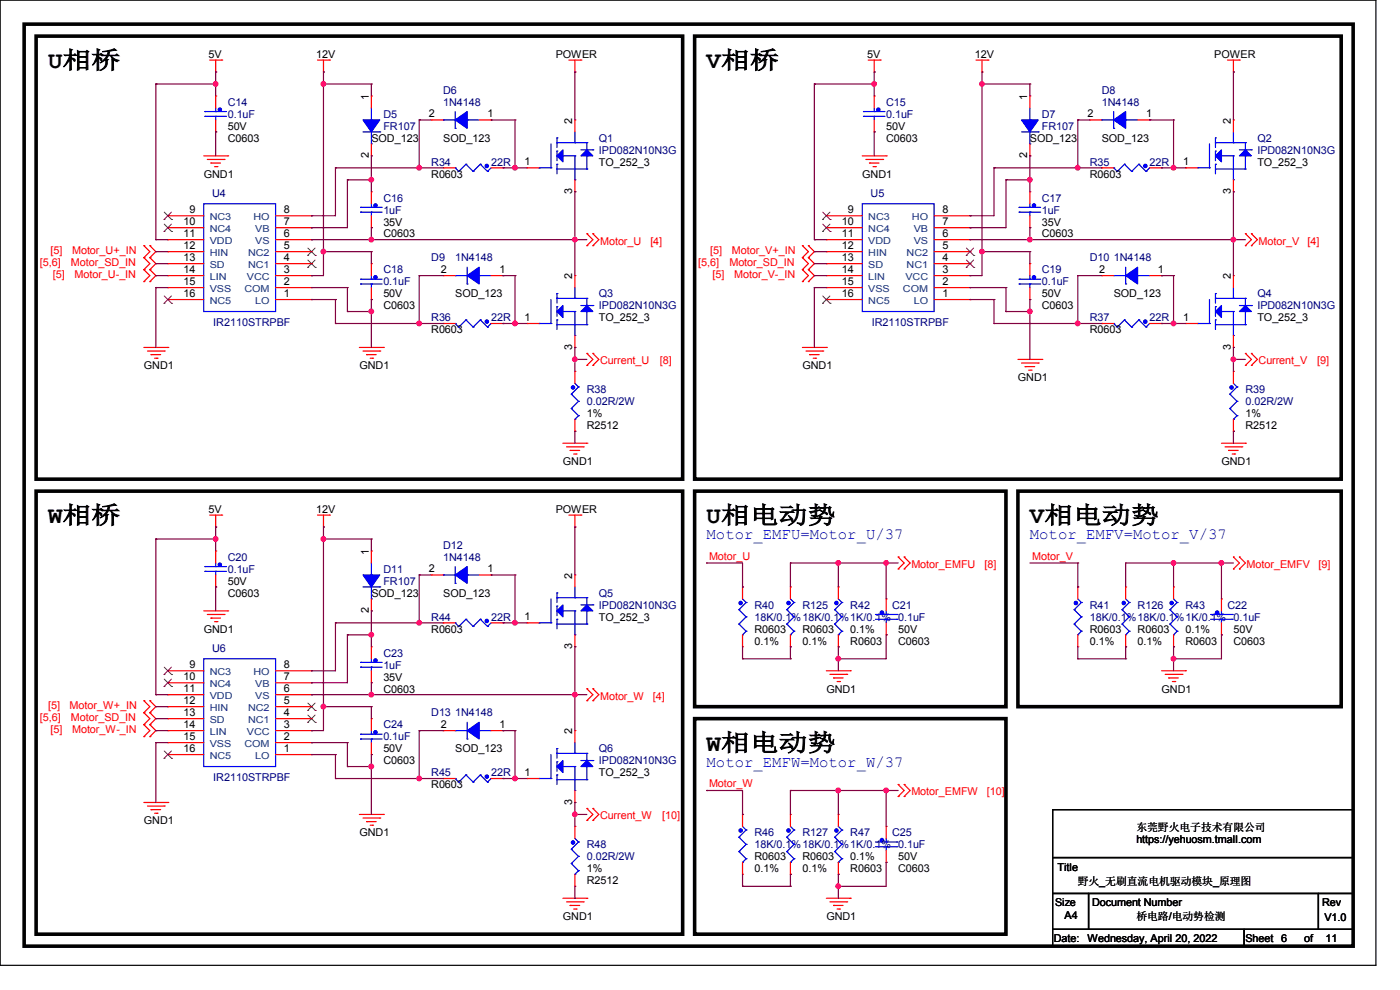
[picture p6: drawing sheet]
<svg xmlns="http://www.w3.org/2000/svg" width="297mm" height="210mm" viewBox="0 0 297 210" stroke-linecap="round" stroke-linejoin="round" font-family="sans-serif">
<defs><g id="words">
<g font-size="5.1">
<text x="10.2" y="14.5">U相桥</text>
<text x="149.9" y="14.5">V相桥</text>
<text x="10.2" y="111">W相桥</text>
<text x="149.9" y="111">U相电动势</text>
<text x="218.5" y="111">V相电动势</text>
<text x="149.9" y="159.3">W相电动势</text>
</g>
<g font-size="3.3" fill="#00f">
<text x="149.9" y="114.4">Motor_EMFU=Motor_U/37</text>
<text x="218.5" y="114.4">Motor_EMFV=Motor_V/37</text>
<text x="149.9" y="162.7">Motor_EMFW=Motor_W/37</text>
</g>
<g font-size="2.3">
<text x="44.2" y="12.3">5V</text>
<text x="67.1" y="12.3">12V</text>
<text x="117.9" y="12.3">POWER</text>
<text x="183.9" y="12.3">5V</text>
<text x="206.8" y="12.3">12V</text>
<text x="257.6" y="12.3">POWER</text>
<text x="78.2" y="21.1" transform="rotate(-90 78.2 21.1)">1</text>
<text x="217.9" y="21.1" transform="rotate(-90 217.9 21.1)">1</text>
<text x="48.3" y="27.5">50V</text>
<text x="91" y="24.9">2</text>
<text x="103.4" y="24.9">1</text>
<text x="121.4" y="26.2" transform="rotate(-90 121.4 26.2)">2</text>
<text x="188" y="27.5">50V</text>
<text x="230.7" y="24.9">2</text>
<text x="243.1" y="24.9">1</text>
<text x="261.1" y="26.2" transform="rotate(-90 261.1 26.2)">2</text>
<text x="48.3" y="30.1">C0603</text>
<text x="78.2" y="33.6" transform="rotate(-90 78.2 33.6)">2</text>
<text x="78.8" y="30.1">SOD_123</text>
<text x="94" y="30.1">SOD_123</text>
<text x="111.3" y="35.1">1</text>
<text x="127" y="35.1">TO_252_3</text>
<text x="188" y="30.1">C0603</text>
<text x="217.9" y="33.6" transform="rotate(-90 217.9 33.6)">2</text>
<text x="218.5" y="30.1">SOD_123</text>
<text x="233.7" y="30.1">SOD_123</text>
<text x="251" y="35.1">1</text>
<text x="266.7" y="35.1">TO_252_3</text>
<text x="43.2" y="37.7">GND1</text>
<text x="91.5" y="37.7">R0603</text>
<text x="121.4" y="41.2" transform="rotate(-90 121.4 41.2)">3</text>
<text x="182.9" y="37.7">GND1</text>
<text x="231.2" y="37.7">R0603</text>
<text x="261.1" y="41.2" transform="rotate(-90 261.1 41.2)">3</text>
<text x="38.9" y="47.8">10</text>
<text x="40.2" y="45.2">9</text>
<text x="60.2" y="47.8">7</text>
<text x="60.2" y="45.2">8</text>
<text x="81.3" y="47.8">35V</text>
<text x="178.6" y="47.8">10</text>
<text x="179.9" y="45.2">9</text>
<text x="199.9" y="47.8">7</text>
<text x="199.9" y="45.2">8</text>
<text x="221" y="47.8">35V</text>
<text x="38.9" y="50.3">11</text>
<text x="38.9" y="52.8">12</text>
<text x="60.2" y="50.3">6</text>
<text x="60.2" y="52.8">5</text>
<text x="81.3" y="50.4">C0603</text>
<text x="178.6" y="50.3">11</text>
<text x="178.6" y="52.8">12</text>
<text x="199.9" y="50.3">6</text>
<text x="199.9" y="52.8">5</text>
<text x="221" y="50.4">C0603</text>
<text x="38.9" y="55.4">13</text>
<text x="38.9" y="57.9">14</text>
<text x="60.2" y="57.9">3</text>
<text x="60.2" y="55.4">4</text>
<text x="93.5" y="57.9">2</text>
<text x="106" y="57.9">1</text>
<text x="121.4" y="59.2" transform="rotate(-90 121.4 59.2)">2</text>
<text x="178.6" y="55.4">13</text>
<text x="178.6" y="57.9">14</text>
<text x="199.9" y="57.9">3</text>
<text x="199.9" y="55.4">4</text>
<text x="233.2" y="57.9">2</text>
<text x="245.7" y="57.9">1</text>
<text x="261.1" y="59.2" transform="rotate(-90 261.1 59.2)">2</text>
<text x="38.9" y="60.5">15</text>
<text x="38.9" y="63">16</text>
<text x="60.2" y="63">1</text>
<text x="60.2" y="60.5">2</text>
<text x="81.3" y="63.1">50V</text>
<text x="81.3" y="65.6">C0603</text>
<text x="96.6" y="63.1">SOD_123</text>
<text x="178.6" y="60.5">15</text>
<text x="178.6" y="63">16</text>
<text x="199.9" y="63">1</text>
<text x="199.9" y="60.5">2</text>
<text x="221" y="63.1">50V</text>
<text x="221" y="65.6">C0603</text>
<text x="236.3" y="63.1">SOD_123</text>
<text x="91.5" y="70.7">R0603</text>
<text x="111.3" y="68.1">1</text>
<text x="127" y="68.2">TO_252_3</text>
<text x="231.2" y="70.7">R0603</text>
<text x="251" y="68.1">1</text>
<text x="266.7" y="68.2">TO_252_3</text>
<text x="121.4" y="74.2" transform="rotate(-90 121.4 74.2)">3</text>
<text x="261.1" y="74.2" transform="rotate(-90 261.1 74.2)">3</text>
<text x="30.5" y="78.3">GND1</text>
<text x="76.2" y="78.3">GND1</text>
<text x="170.2" y="78.3">GND1</text>
<text x="215.9" y="80.9">GND1</text>
<text x="124.5" y="88.5">1%</text>
<text x="264.2" y="88.5">1%</text>
<text x="124.5" y="91">R2512</text>
<text x="264.2" y="91">R2512</text>
<text x="119.4" y="98.6">GND1</text>
<text x="259.1" y="98.6">GND1</text>
<text x="44.2" y="108.8">5V</text>
<text x="67.1" y="108.8">12V</text>
<text x="117.9" y="108.8">POWER</text>
<text x="78.2" y="117.6" transform="rotate(-90 78.2 117.6)">1</text>
<text x="48.3" y="124">50V</text>
<text x="91" y="121.4">2</text>
<text x="103.4" y="121.4">1</text>
<text x="121.4" y="122.7" transform="rotate(-90 121.4 122.7)">2</text>
<text x="48.3" y="126.6">C0603</text>
<text x="78.2" y="130.1" transform="rotate(-90 78.2 130.1)">2</text>
<text x="78.8" y="126.6">SOD_123</text>
<text x="94" y="126.6">SOD_123</text>
<text x="111.3" y="131.6">1</text>
<text x="127" y="131.7">TO_252_3</text>
<text x="43.2" y="134.2">GND1</text>
<text x="91.5" y="134.2">R0603</text>
<text x="121.4" y="137.7" transform="rotate(-90 121.4 137.7)">3</text>
<text x="160.1" y="134.2">R0603</text>
<text x="160.1" y="136.7">0.1%</text>
<text x="170.2" y="134.2">R0603</text>
<text x="170.2" y="136.7">0.1%</text>
<text x="180.4" y="136.7">R0603</text>
<text x="180.4" y="134.2">0.1%</text>
<text x="190.5" y="134.2">50V</text>
<text x="190.5" y="136.7">C0603</text>
<text x="231.2" y="134.2">R0603</text>
<text x="231.2" y="136.7">0.1%</text>
<text x="241.3" y="134.2">R0603</text>
<text x="241.3" y="136.7">0.1%</text>
<text x="251.5" y="136.7">R0603</text>
<text x="251.5" y="134.2">0.1%</text>
<text x="261.7" y="134.2">50V</text>
<text x="261.7" y="136.7">C0603</text>
<text x="40.2" y="141.7">9</text>
<text x="60.2" y="141.7">8</text>
<text x="38.9" y="144.3">10</text>
<text x="38.9" y="146.8">11</text>
<text x="38.9" y="149.4">12</text>
<text x="60.2" y="146.8">6</text>
<text x="60.2" y="144.3">7</text>
<text x="60.2" y="149.4">5</text>
<text x="81.3" y="144.4">35V</text>
<text x="81.3" y="146.9">C0603</text>
<text x="175.3" y="146.9">GND1</text>
<text x="246.4" y="146.9">GND1</text>
<text x="38.9" y="151.9">13</text>
<text x="38.9" y="154.4">14</text>
<text x="60.2" y="154.4">3</text>
<text x="60.2" y="151.9">4</text>
<text x="93.5" y="154.4">2</text>
<text x="106" y="154.4">1</text>
<text x="121.4" y="155.7" transform="rotate(-90 121.4 155.7)">2</text>
<text x="38.9" y="157">15</text>
<text x="38.9" y="159.5">16</text>
<text x="60.2" y="159.5">1</text>
<text x="60.2" y="157">2</text>
<text x="81.3" y="159.6">50V</text>
<text x="96.6" y="159.6">SOD_123</text>
<text x="81.3" y="162.1">C0603</text>
<text x="91.5" y="167.2">R0603</text>
<text x="111.3" y="164.6">1</text>
<text x="127" y="164.7">TO_252_3</text>
<text x="121.4" y="170.7" transform="rotate(-90 121.4 170.7)">3</text>
<text x="30.5" y="174.8">GND1</text>
<text x="76.2" y="177.4">GND1</text>
<text x="241.1" y="176.4">东莞野火电子技术有限公司</text>
<text x="241.1" y="178.9">https://yehuosm.tmall.com</text>
<text x="124.5" y="185">1%</text>
<text x="160.1" y="182.5">R0603</text>
<text x="160.1" y="185">0.1%</text>
<text x="170.2" y="182.5">R0603</text>
<text x="170.2" y="185">0.1%</text>
<text x="180.4" y="185">R0603</text>
<text x="180.4" y="182.5">0.1%</text>
<text x="190.5" y="182.5">50V</text>
<text x="190.5" y="185">C0603</text>
<text x="224.3" y="184.7">Title</text>
<text x="124.5" y="187.5">R2512</text>
<text x="228.6" y="187.8">野火_无刷直流电机驱动模块_原理图</text>
<text x="119.4" y="195.2">GND1</text>
<text x="175.3" y="195.2">GND1</text>
<text x="223.8" y="192.1">Size</text>
<text x="225.8" y="194.9">A4</text>
<text x="231.7" y="192.1">Document Number</text>
<text x="241.1" y="195.2">桥电路/电动势检测</text>
<text x="280.5" y="192.1">Rev</text>
<text x="281" y="195.4">V1.0</text>
<text x="223.6" y="199.7">Date:</text>
<text x="230.7" y="199.7">Wednesday, April 20, 2022</text>
<text x="264.2" y="199.7">Sheet</text>
<text x="271.8" y="199.7">6</text>
<text x="276.6" y="199.7">of</text>
<text x="281.2" y="199.7">11</text>
</g>
<g font-size="2.3" fill="#000080">
<text x="48.3" y="22.4">C14</text>
<text x="94" y="19.9">D6</text>
<text x="94" y="22.4">1N4148</text>
<text x="188" y="22.4">C15</text>
<text x="233.7" y="19.9">D8</text>
<text x="233.7" y="22.4">1N4148</text>
<text x="48.3" y="25">0.1uF</text>
<text x="81.3" y="25">D5</text>
<text x="81.3" y="27.5">FR107</text>
<text x="188" y="25">0.1uF</text>
<text x="221" y="25">D7</text>
<text x="221" y="27.5">FR107</text>
<text x="91.5" y="35.1">R34</text>
<text x="104.2" y="35.1">22R</text>
<text x="127" y="30.1">Q1</text>
<text x="127" y="32.6">IPD082N10N3G</text>
<text x="231.2" y="35.1">R35</text>
<text x="243.9" y="35.1">22R</text>
<text x="266.7" y="30.1">Q2</text>
<text x="266.7" y="32.6">IPD082N10N3G</text>
<text x="45" y="41.7">U4</text>
<text x="184.7" y="41.7">U5</text>
<text x="81.3" y="42.8">C16</text>
<text x="81.3" y="45.3">1uF</text>
<text x="221" y="42.8">C17</text>
<text x="221" y="45.3">1uF</text>
<text x="81.3" y="58">C18</text>
<text x="91.5" y="55.5">D9</text>
<text x="96.6" y="55.5">1N4148</text>
<text x="221" y="58">C19</text>
<text x="231.2" y="55.5">D10</text>
<text x="236.3" y="55.5">1N4148</text>
<text x="81.3" y="60.5">0.1uF</text>
<text x="127" y="63.1">Q3</text>
<text x="127" y="65.6">IPD082N10N3G</text>
<text x="221" y="60.5">0.1uF</text>
<text x="266.7" y="63.1">Q4</text>
<text x="266.7" y="65.6">IPD082N10N3G</text>
<text x="45.3" y="69.2">IR2110STRPBF</text>
<text x="91.5" y="68.2">R36</text>
<text x="104.2" y="68.2">22R</text>
<text x="185" y="69.2">IR2110STRPBF</text>
<text x="231.2" y="68.2">R37</text>
<text x="243.9" y="68.2">22R</text>
<text x="124.5" y="83.4">R38</text>
<text x="264.2" y="83.4">R39</text>
<text x="124.5" y="85.9">0.02R/2W</text>
<text x="264.2" y="85.9">0.02R/2W</text>
<text x="48.3" y="119">C20</text>
<text x="94" y="116.4">D12</text>
<text x="94" y="119">1N4148</text>
<text x="48.3" y="121.5">0.1uF</text>
<text x="81.3" y="121.5">D11</text>
<text x="81.3" y="124">FR107</text>
<text x="91.5" y="131.7">R44</text>
<text x="104.2" y="131.7">22R</text>
<text x="127" y="126.6">Q5</text>
<text x="127" y="129.1">IPD082N10N3G</text>
<text x="160.1" y="129.1">R40</text>
<text x="160.1" y="131.7">18K/0.1%18K/0.1%1K/0.1% 0.1uF</text>
<text x="170.2" y="129.1">R125</text>
<text x="180.4" y="129.1">R42</text>
<text x="189.3" y="129.1">C21</text>
<text x="231.2" y="129.1">R41</text>
<text x="231.2" y="131.7">18K/0.1%18K/0.1%1K/0.1% 0.1uF</text>
<text x="241.3" y="129.1">R126</text>
<text x="251.5" y="129.1">R43</text>
<text x="260.4" y="129.1">C22</text>
<text x="45" y="138.3">U6</text>
<text x="81.3" y="139.3">C23</text>
<text x="81.3" y="141.8">1uF</text>
<text x="81.3" y="154.5">C24</text>
<text x="91.5" y="152">D13</text>
<text x="96.6" y="152">1N4148</text>
<text x="81.3" y="157.1">0.1uF</text>
<text x="127" y="159.6">Q6</text>
<text x="45.3" y="165.7">IR2110STRPBF</text>
<text x="91.5" y="164.7">R45</text>
<text x="104.2" y="164.7">22R</text>
<text x="127" y="162.1">IPD082N10N3G</text>
<text x="124.5" y="179.9">R48</text>
<text x="160.1" y="177.4">R46</text>
<text x="160.1" y="179.9">18K/0.1%18K/0.1%1K/0.1% 0.1uF</text>
<text x="170.2" y="177.4">R127</text>
<text x="180.4" y="177.4">R47</text>
<text x="189.3" y="177.4">C25</text>
<text x="124.5" y="182.5">0.02R/2W</text>
</g>
<g font-size="2.3" fill="#f00">
<text x="10.7" y="53.9">[5]</text>
<text x="15.3" y="53.9">Motor_U+_IN</text>
<text x="127.3" y="51.9">Motor_U</text>
<text x="138" y="51.9">[4]</text>
<text x="150.7" y="53.9">[5]</text>
<text x="155.2" y="53.9">Motor_V+_IN</text>
<text x="267" y="51.9">Motor_V</text>
<text x="277.4" y="51.9">[4]</text>
<text x="8.4" y="56.5">[5,6]</text>
<text x="11.2" y="59">[5]</text>
<text x="15" y="56.5">Motor_SD_IN</text>
<text x="15.8" y="59">Motor_U-_IN</text>
<text x="148.1" y="56.5">[5,6]</text>
<text x="151.2" y="59">[5]</text>
<text x="154.7" y="56.5">Motor_SD_IN</text>
<text x="155.7" y="59">Motor_V-_IN</text>
<text x="127.3" y="77.3">Current_U</text>
<text x="140" y="77.3">[8]</text>
<text x="267" y="77.3">Current_V</text>
<text x="279.4" y="77.3">[9]</text>
<text x="150.4" y="118.7">Motor_U</text>
<text x="219" y="118.7">Motor_V</text>
<text x="193.3" y="120.5">Motor_EMFU</text>
<text x="208.8" y="120.5">[8]</text>
<text x="264.5" y="120.5">Motor_EMFV</text>
<text x="279.7" y="120.5">[9]</text>
<text x="127.3" y="148.4">Motor_W</text>
<text x="138.5" y="148.4">[4]</text>
<text x="8.4" y="153">[5,6]</text>
<text x="10.2" y="150.5">[5]</text>
<text x="10.7" y="155.5">[5]</text>
<text x="14.8" y="150.5">Motor_W+_IN</text>
<text x="15" y="153">Motor_SD_IN</text>
<text x="15.3" y="155.5">Motor_W-_IN</text>
<text x="150.4" y="167">Motor_W</text>
<text x="127.3" y="173.8">Current_W</text>
<text x="140.5" y="173.8">[10]</text>
<text x="193.3" y="168.7">Motor_EMFW</text>
<text x="209.3" y="168.7">[10]</text>
</g>
<g font-size="2" fill="#004080">
<text x="44.5" y="46.7">NC3</text>
<text x="53.8" y="46.7">HO</text>
<text x="184.2" y="46.7">NC3</text>
<text x="193.5" y="46.7">HO</text>
<text x="44.5" y="49.3">NC4</text>
<text x="44.5" y="51.8">VDD</text>
<text x="54.1" y="51.8">VS</text>
<text x="54.1" y="49.3">VB</text>
<text x="184.2" y="49.3">NC4</text>
<text x="184.2" y="51.8">VDD</text>
<text x="193.8" y="51.8">VS</text>
<text x="193.8" y="49.3">VB</text>
<text x="44.5" y="54.4">HIN</text>
<text x="44.5" y="56.9">SD</text>
<text x="44.5" y="59.4">LIN</text>
<text x="52.4" y="59.4">VCC</text>
<text x="52.6" y="56.9">NC1</text>
<text x="52.6" y="54.4">NC2</text>
<text x="184.2" y="54.4">HIN</text>
<text x="184.2" y="56.9">SD</text>
<text x="184.2" y="59.4">LIN</text>
<text x="192.1" y="59.4">VCC</text>
<text x="192.3" y="56.9">NC1</text>
<text x="192.3" y="54.4">NC2</text>
<text x="44.5" y="62">VSS</text>
<text x="44.5" y="64.5">NC5</text>
<text x="51.9" y="62">COM</text>
<text x="54.1" y="64.5">LO</text>
<text x="184.2" y="62">VSS</text>
<text x="184.2" y="64.5">NC5</text>
<text x="191.6" y="62">COM</text>
<text x="193.8" y="64.5">LO</text>
<text x="44.5" y="143.3">NC3</text>
<text x="53.8" y="143.3">HO</text>
<text x="44.5" y="145.8">NC4</text>
<text x="44.5" y="148.3">VDD</text>
<text x="54.1" y="148.3">VS</text>
<text x="54.1" y="145.8">VB</text>
<text x="44.5" y="150.9">HIN</text>
<text x="44.5" y="153.4">SD</text>
<text x="44.5" y="156">LIN</text>
<text x="52.4" y="156">VCC</text>
<text x="52.6" y="153.4">NC1</text>
<text x="52.6" y="150.9">NC2</text>
<text x="44.5" y="158.5">VSS</text>
<text x="44.5" y="161">NC5</text>
<text x="51.9" y="158.5">COM</text>
<text x="54.1" y="161">LO</text>
</g>
</g></defs>
<path d="M0 0h291.9v204.8h-291.9zM223.3 171.7h63.8v10.2h-63.8zM223.3 181.9h63.8v7.6h-63.8zM223.3 189.5h7.6v7.6h-7.6zM223.3 197.1h40.6v3.6h-40.6zM230.9 189.5h48.8v7.6h-48.8zM263.9 197.1h23.2v3.6h-23.2zM279.7 189.5h7.4v7.6h-7.4z" fill="none" stroke="#000" stroke-width=".25"/>
<path d="M5.1 5.1h282v195.6h-282zM7.7 7.7h137.1v93.9h-137.1zM147.4 7.7h137.1v93.9h-137.1zM7.7 104.2h137.1v94h-137.1zM147.4 104.2h66v45.7h-66zM215.9 104.2h68.6v45.7h-68.6zM147.4 152.4h66v45.8h-66z" fill="none" stroke="#000" stroke-width=".76"/>
<g fill="none" stroke="#f00" stroke-width=".25">
<path d="M44.5 12.7h2.5M45.8 15.3h.1M45.8 12.7v2.6M47 12.7h.1M67.4 12.7h2.5M68.6 15.3h.1M68.6 12.7v2.6M69.9 12.7h.1M120.7 12.7h2.5M122 15.3h.1M122 12.7v2.6M123.2 12.7h.1"/>
<path d="M184.2 12.7h2.5M185.5 15.3h.1M185.5 12.7v2.6M186.7 12.7h.1M207.1 12.7h2.5M208.3 15.3h.1M208.3 12.7v2.6M209.6 12.7h.1M260.4 12.7h2.5M261.7 15.3h.1M261.7 12.7v2.6M262.9 12.7h.1"/>
<path d="M43.2 33.1h5.1M44 33.8h3.5M44.7 34.6h.1M44.7 34.6h2.1M45.5 35.3h.5M46 35.3h.1M47.5 33.8h.1M48.3 33.1h.1M182.9 33.1h5.1M183.7 33.8h3.5M184.4 34.6h.1M184.4 34.6h2.1"/>
<path d="M185.2 35.3h.5M185.7 35.3h.1M187.2 33.8h.1M188 33.1h.1M30.5 54.7h.1M30.5 52.1h.1M30.5 59.7h.1M30.5 57.2h.1M30.5 52.1l1.3 1.3-1.3 1.3M30.5 57.2l1.3 1.3-1.3 1.2M30.5 54.7l1.3 1.2-1.3 1.3M31.8 52.1h.1"/>
<path d="M31.8 54.7h.1M31.8 57.2h.1M31.8 59.7h.1M31.8 52.1l1.3 1.3-1.3 1.3M31.8 57.2l1.3 1.3-1.3 1.2M31.8 54.7l1.3 1.2-1.3 1.3M124.5 49.6h.1M124.5 52.1h.1M124.5 49.6l1.3 1.2-1.3 1.3M125.8 49.6h.1M125.8 52.1h.1M125.8 49.6l1.2 1.2-1.2 1.3"/>
<path d="M170.2 54.7h.1M170.2 52.1h.1M170.2 59.7h.1M170.2 57.2h.1M170.2 52.1l1.3 1.3-1.3 1.3M170.2 57.2l1.3 1.3-1.3 1.2M170.2 54.7l1.3 1.2-1.3 1.3M171.5 52.1h.1M171.5 54.7h.1M171.5 57.2h.1M171.5 59.7h.1M171.5 52.1l1.3 1.3-1.3 1.3"/>
<path d="M171.5 57.2l1.3 1.3-1.3 1.2M171.5 54.7l1.3 1.2-1.3 1.3M264.2 49.6h.1M264.2 52.1h.1M264.2 49.6l1.3 1.2-1.3 1.3M265.5 49.6h.1M265.5 52.1h.1M265.5 49.6l1.2 1.2-1.2 1.3M30.5 73.7h5.1M31.3 74.5h3.5M32 75.2h.1M32 75.2h2.1"/>
<path d="M32.8 76h.5M33.3 76h.1M34.8 74.5h.1M35.6 73.7h.1M76.2 73.7h5.1M77 74.5h3.6M77.8 75.2h.1M77.8 75.2h2M78.5 76h.5M79 76h.1M80.6 74.5h.1M81.3 73.7h.1"/>
<path d="M124.5 75h.1M124.5 77.5h.1M124.5 75l1.3 1.2-1.3 1.3M125.8 75h.1M125.8 77.5h.1M125.8 75l1.2 1.2-1.2 1.3M170.2 73.7h5.1M171 74.5h3.5M171.7 75.2h.1M171.7 75.2h2.1M172.5 76h.5M173 76h.1"/>
<path d="M174.5 74.5h.1M175.3 73.7h.1M215.9 76.2h5.1M216.7 77h3.6M217.5 77.8h.1M217.5 77.8h2M218.2 78.5h.5M218.7 78.5h.1M220.3 77h.1M221 76.2h.1M264.2 75h.1M264.2 77.5h.1"/>
<path d="M264.2 75l1.3 1.2-1.3 1.3M265.5 75h.1M265.5 77.5h.1M265.5 75l1.2 1.2-1.2 1.3M119.4 94h5.1M120.2 94.8h3.5M120.9 95.5h.1M120.9 95.5h2.1M121.7 96.3h.5M122.2 96.3h.1M123.7 94.8h.1M124.5 94h.1"/>
<path d="M259.1 94h5.1M259.9 94.8h3.5M260.6 95.5h.1M260.6 95.5h2.1M261.4 96.3h.5M261.9 96.3h.1M263.4 94.8h.1M264.2 94h.1M44.5 109.3h2.5M45.8 111.8h.1M45.8 109.3v2.5M47 109.3h.1"/>
<path d="M67.4 109.3h2.5M68.6 111.8h.1M68.6 109.3v2.5M69.9 109.3h.1M120.7 109.3h2.5M122 111.8h.1M122 109.3v2.5M123.2 109.3h.1M190.5 118.2h.1M190.5 118.2l1.3 1.2-1.3 1.3M191.8 118.2h.1M191.8 118.2l1.3 1.2-1.3 1.3"/>
<path d="M261.7 118.2h.1M261.7 118.2l1.2 1.2-1.2 1.3M262.9 118.2h.1M262.9 118.2l1.3 1.2-1.3 1.3M43.2 129.6h5.1M44 130.3h3.5M44.7 131.1h.1M44.7 131.1h2.1M45.5 131.9h.5M46 131.9h.1M47.5 130.3h.1M48.3 129.6h.1"/>
<path d="M190.5 120.7h.1M191.8 120.7h.1M261.7 120.7h.1M262.9 120.7h.1M30.5 151.2h.1M30.5 148.6h.1M30.5 156.3h.1M30.5 153.7h.1M30.5 148.6l1.3 1.3-1.3 1.3M30.5 153.7l1.3 1.3-1.3 1.3M30.5 151.2l1.3 1.2-1.3 1.3M31.8 148.6h.1"/>
<path d="M31.8 151.2h.1M31.8 153.7h.1M31.8 156.3h.1M31.8 148.6l1.3 1.3-1.3 1.3M31.8 153.7l1.3 1.3-1.3 1.3M31.8 151.2l1.3 1.2-1.3 1.3M124.5 146.1h.1M124.5 148.6h.1M124.5 146.1l1.3 1.3-1.3 1.2M125.8 146.1h.1M125.8 148.6h.1M125.8 146.1l1.2 1.3-1.2 1.2"/>
<path d="M175.3 142.3h5.1M176.1 143h3.5M176.8 143.8h.1M176.8 143.8h2.1M177.6 144.6h.5M178.1 144.6h.1M179.6 143h.1M180.4 142.3h.1M246.4 142.3h5.1M247.2 143h3.5M247.9 143.8h.1M247.9 143.8h2.1"/>
<path d="M248.7 144.6h.5M249.2 144.6h.1M250.7 143h.1M251.5 142.3h.1M30.5 170.2h5.1M31.3 171h3.5M32 171.7h.1M32 171.7h2.1M32.8 172.5h.5M33.3 172.5h.1M34.8 171h.1M35.6 170.2h.1"/>
<path d="M76.2 172.8h5.1M77 173.5h3.6M77.8 174.3h.1M77.8 174.3h2M78.5 175h.5M79 175h.1M80.6 173.5h.1M81.3 172.8h.1M124.5 171.5h.1M124.5 174h.1M124.5 171.5l1.3 1.3-1.3 1.2M125.8 171.5h.1"/>
<path d="M125.8 174h.1M125.8 171.5l1.2 1.3-1.2 1.2M190.5 166.4h.1M190.5 169h.1M190.5 166.4l1.3 1.3-1.3 1.3M191.8 166.4h.1M191.8 169h.1M191.8 166.4l1.3 1.3-1.3 1.3M119.4 190.5h5.1M120.2 191.3h3.5M120.9 192.1h.1M120.9 192.1h2.1"/>
<path d="M121.7 192.8h.5M122.2 192.8h.1M123.7 191.3h.1M124.5 190.5h.1M175.3 190.5h5.1M176.1 191.3h3.5M176.8 192.1h.1M176.8 192.1h2.1M177.6 192.8h.5M178.1 192.8h.1M179.6 191.3h.1M180.4 190.5h.1"/>
</g>
<path d="M236.3 58.5h.1M236.3 58.5h2.5M238.8 56.7v3.5M241.3 58.5h.1M241.3 58.5h2.6M238.8 60.2h.1" fill="none" stroke="#00f" stroke-width=".25"/>
<path d="M238.8 58.5l2.5-1.8v3.5z" fill-rule="evenodd" fill="#00f"/>
<path d="M238.8 58.5l2.5-1.8v3.5zM78.8 119.4v2.6M77 124.5h3.6M78.8 122h.1M78.8 127h.1M78.8 124.5v2.5M80.6 124.5h.1" fill="none" stroke="#00f" stroke-width=".25"/>
<path d="M233.7 58.5h.1M233.7 58.5h2.6M243.9 58.5h2.5M246.4 58.5h.1" fill="none" stroke="#f00" stroke-width=".25"/>
<path d="M77 122h3.6l-1.8 2.5z" fill-rule="evenodd" fill="#00f"/>
<path d="M77 122h3.6l-1.8 2.5z" fill="none" stroke="#00f" stroke-width=".25"/>
<path d="M78.8 116.9h.1M78.8 116.9v2.5M78.8 129.6h.1M78.8 127v2.6" fill="none" stroke="#f00" stroke-width=".25"/>
<path d="M119.4 64.8v2.6l-1.2-1.3z" fill="#00f"/>
<path d="M119.4 64.8v2.6l-1.2-1.3z" fill="none" stroke="#00f" stroke-width=".25"/>
<path d="M124.5 64.8l1.3 1.3h-2.6z" fill="#00f"/>
<g fill="none" stroke="#00f" stroke-width=".25">
<path d="M182.9 43.2h15.3v22.9h-15.3zM114.3 68.6h.1M114.3 68.6h2.6M116.9 68.6h.1M116.9 63.5v5.1M118.2 67.9h.1M118.2 65.1h.1M118.2 62.3h.1M118.2 63.3h.1M118.2 62.3v2M118.2 65.1v2M118.2 67.9v2"/>
<path d="M118.2 68.9h6.3M118.2 63.3h6.3M119.4 66.1h2.6M122 63.3h.1M122 66.1h.1M122 71.2h.1M122 61v2.3M122 66.1v5.1M123.2 64.8h2.6M124.5 64.8l1.3 1.3h-2.6zM124.5 68.9h.1M124.5 66.1h.1"/>
<path d="M124.5 63.3h.1M124.5 63.3v1.5M124.5 66.1v2.8M125.8 64.8h.1M185.7 179.6h4.6M185.7 178.6h4.6M188 179.6h.1M188 179.6v.8M190.3 179.6h.1M190.3 178.6h.1"/>
</g>
<g fill="none" stroke="#f00" stroke-width=".25">
<path d="M122 58.5h.1M122 58.5v2.5M175.3 45.8h.1M175.3 48.3h.1M175.3 50.8h.1M175.3 53.4h.1M175.3 55.9h.1M175.3 58.5h.1M175.3 58.5h7.6M175.3 50.8h7.6M175.3 48.3h7.6M175.3 45.8h7.6"/>
<path d="M175.3 53.4h7.6M175.3 55.9h7.6M198.2 58.5h7.6M198.2 50.8h7.6M198.2 48.3h7.6M198.2 45.8h7.6M198.2 53.4h7.6M198.2 55.9h7.6M205.8 58.5h.1M205.8 50.8h.1M205.8 48.3h.1M205.8 45.8h.1"/>
<path d="M205.8 55.9h.1M205.8 53.4h.1M111.8 68.6h.1M111.8 68.6h2.5M122 73.7h.1M122 71.2v2.5M175.3 61h.1M175.3 63.5h.1M175.3 63.5h7.6M175.3 61h7.6M198.2 63.5h7.6M198.2 61h7.6"/>
<path d="M205.8 63.5h.1M205.8 61h.1"/>
</g>
<g fill="none" stroke="#804000" stroke-width=".21">
<path d="M174.5 46.6h.1M174.5 49.1h.1M174.5 45l1.6 1.6M174.5 47.5l1.6 1.6M176.1 45l-1.6 1.6M176.1 47.5l-1.6 1.6M176.1 46.6h.1M176.1 49.1h.1M205 56.7h.1M205 54.2h.1M205 55.2l1.6 1.5M205 52.6l1.6 1.6"/>
<path d="M206.5 55.2l-1.5 1.5M206.5 52.6l-1.5 1.6M206.6 56.7h.1M206.6 54.2h.1M174.5 64.3h.1M174.5 62.8l1.6 1.5M176.1 62.8l-1.6 1.5M176.1 64.3h.1"/>
</g>
<circle cx="187.1" cy="178.2" r=".36" fill="#00f"/>
<g fill="none" stroke="#00f" stroke-width=".25">
<path d="M156.8 129.3h.1M156.8 132.4h.1M156.8 129.3l1.5 1.6M156.8 132.4l1.5 1.5M157.5 134.7h.1M157.5 127l.8 .8M158.3 127.8h.1M158.3 130.9h.1M158.3 133.9h.1M158.3 127.8l-1.5 1.5M158.3 130.9l-1.5 1.5M158.3 133.9l-.8 .8"/>
<path d="M188 178.6h.1M188 177.8v.8"/>
<circle cx="187.1" cy="178.2" r=".36"/>
</g>
<path d="M188 175.3h.1M188 175.3v2.5M188 182.9h.1M188 180.4v2.5" fill="none" stroke="#f00" stroke-width=".25"/>
<circle cx="157.1" cy="127.9" r=".36" fill="#00f"/>
<g fill="none" stroke="#00f" stroke-width=".25">
<path d="M96.6 132.1h.1M96.6 132.1l.7 .8M97.3 132.9h.1M98.8 131.4h.1M98.8 131.4l1.6 1.5M98.8 131.4l-1.5 1.5M100.4 132.9h.1M101.9 131.4h.1M101.9 131.4l1.5 1.5M101.9 131.4l-1.5 1.5M103.4 132.9h.1M104.2 132.1l-.8 .8"/>
<circle cx="157.1" cy="127.9" r=".36"/>
</g>
<path d="M157.5 124.5h.1M157.5 137.2h.1M157.5 124.5v2.5M157.5 134.7v2.5" fill="none" stroke="#f00" stroke-width=".25"/>
<circle cx="103.3" cy="131.7" r=".36" fill="#00f"/>
<g fill="none" stroke="#00f" stroke-width=".25">
<path d="M216.2 59.2h.1M216.2 59.2h4.6M216.2 60.2h.1M216.2 60.2h4.6M218.5 60.2h.1M218.5 60.2v.8"/>
<circle cx="103.3" cy="131.7" r=".36"/>
</g>
<path d="M94 132.1h.1M94 132.1h2.6M104.2 132.1h2.5M106.7 132.1h.1" fill="none" stroke="#f00" stroke-width=".25"/>
<circle cx="219.3" cy="58.8" r=".36" fill="#00f"/>
<g fill="none" stroke="#00f" stroke-width=".25">
<path d="M218.5 59.2h.1M218.5 58.5v.7M122 177.8l.7 .8M122.7 178.6h.1M122.7 178.6l-1.5 1.5M121.2 180.1h.1M121.2 183.2h.1M121.2 180.1l1.5 1.6M121.2 183.2l1.5 1.5M122 185.5h.1M122.7 181.7h.1M122.7 184.7h.1"/>
<path d="M122.7 181.7l-1.5 1.5M122.7 184.7l-.7 .8"/>
<circle cx="219.3" cy="58.8" r=".36"/>
</g>
<path d="M218.5 55.9h.1M218.5 55.9v2.6M218.5 63.5h.1M218.5 61v2.5" fill="none" stroke="#f00" stroke-width=".25"/>
<circle cx="121.6" cy="178.7" r=".36" fill="#00f"/>
<g fill="none" stroke="#00f" stroke-width=".25">
<path d="M76.5 45h.1M76.5 44h.1M76.5 45h4.6M76.5 44h4.6M78.8 45h.1M78.8 45v.8"/>
<circle cx="121.6" cy="178.7" r=".36"/>
</g>
<path d="M122 175.3h.1M122 175.3v2.5M122 188h.1M122 185.5v2.5" fill="none" stroke="#f00" stroke-width=".25"/>
<circle cx="79.6" cy="43.6" r=".36" fill="#00f"/>
<g fill="none" stroke="#00f" stroke-width=".25">
<path d="M78.8 44h.1M78.8 43.2v.8M236.3 68.6h.1M236.3 68.6l.7 .8M237 69.4h.1M238.5 67.9h.1M238.5 67.9l1.6 1.5M238.5 67.9l-1.5 1.5M240.1 69.4h.1M241.6 67.9h.1M241.6 67.9l1.5 1.5M241.6 67.9l-1.5 1.5"/>
<path d="M243.1 69.4h.1M243.9 68.6l-.8 .8"/>
<circle cx="79.6" cy="43.6" r=".36"/>
</g>
<path d="M78.8 40.7h.1M78.8 48.3h.1M78.8 40.7v2.5M78.8 45.8v2.5" fill="none" stroke="#f00" stroke-width=".25"/>
<circle cx="243" cy="68.2" r=".36" fill="#00f"/>
<circle cx="243" cy="68.2" r=".36" fill="none" stroke="#00f" stroke-width=".25"/>
<path d="M233.7 68.6h.1M233.7 68.6h2.6M243.9 68.6h2.5M246.4 68.6h.1" fill="none" stroke="#f00" stroke-width=".25"/>
<path d="M257.9 33.1l1.2-1.3v2.5z" fill="#00f"/>
<path d="M257.9 33.1l1.2-1.3v2.5z" fill="none" stroke="#00f" stroke-width=".25"/>
<path d="M264.2 31.8l1.3 1.3h-2.6z" fill="#00f"/>
<g fill="none" stroke="#00f" stroke-width=".25">
<path d="M254 35.6h.1M254 35.6h2.6M256.6 35.6h.1M256.6 30.5v5.1M257.9 34.8h.1M257.9 32h.1M257.9 29.3h.1M257.9 30.3h.1M257.9 29.3v2M257.9 32v2.1M257.9 34.8v2.1M257.9 35.9h6.3"/>
<path d="M257.9 30.3h6.3M259.1 33.1h2.6M261.7 30.3h.1M261.7 33.1h.1M261.7 38.1h.1M261.7 28v2.3M261.7 33.1v5M262.9 31.8h2.6M264.2 31.8l1.3 1.3h-2.6zM264.2 35.9h.1M264.2 33.1h.1M264.2 30.3h.1"/>
<path d="M264.2 30.3v1.5M264.2 33.1v2.8M265.5 31.8h.1M227.9 129.3h.1M227.9 132.4h.1M227.9 129.3l1.5 1.6M227.9 132.4l1.5 1.5M228.6 134.7h.1M228.6 127l.8 .8M229.4 127.8h.1M229.4 130.9h.1M229.4 133.9h.1"/>
<path d="M229.4 127.8l-1.5 1.5M229.4 130.9l-1.5 1.5M229.4 133.9l-.8 .8"/>
</g>
<path d="M251.5 35.6h.1M251.5 35.6h2.5M261.7 25.4h.1M261.7 25.4v2.6M261.7 38.1v2.6M261.7 40.7h.1" fill="none" stroke="#f00" stroke-width=".25"/>
<circle cx="228.2" cy="127.9" r=".36" fill="#00f"/>
<g fill="none" stroke="#00f" stroke-width=".25">
<path d="M43.5 121.2h.1M43.5 120.2h.1M43.5 121.2h4.5M43.5 120.2h4.5M45.8 121.2h.1M45.8 121.2v.8"/>
<circle cx="228.2" cy="127.9" r=".36"/>
</g>
<path d="M228.6 124.5h.1M228.6 137.2h.1M228.6 124.5v2.5M228.6 134.7v2.5" fill="none" stroke="#f00" stroke-width=".25"/>
<circle cx="46.6" cy="119.8" r=".36" fill="#00f"/>
<g fill="none" stroke="#00f" stroke-width=".25">
<path d="M45.8 119.4v.8M45.8 120.2h.1M96.6 155h.1M96.6 155h2.5M99.1 156.8h.1M99.1 153.2v3.6M101.6 155h.1M101.6 155h2.6"/>
<circle cx="46.6" cy="119.8" r=".36"/>
</g>
<path d="M45.8 116.9h.1M45.8 116.9v2.5M45.8 124.5h.1M45.8 122v2.5" fill="none" stroke="#f00" stroke-width=".25"/>
<path d="M99.1 155l2.5-1.8v3.6z" fill-rule="evenodd" fill="#00f"/>
<g fill="none" stroke="#00f" stroke-width=".25">
<path d="M43.2 139.7h15.3v22.9h-15.3zM166.9 129.3h.1M166.9 132.4h.1M166.9 129.3l1.5 1.6M166.9 132.4l1.5 1.5M167.7 134.7h.1M167.7 127l.7 .8M168.4 127.8h.1M168.4 130.9h.1M168.4 133.9h.1M168.4 127.8l-1.5 1.5M168.4 130.9l-1.5 1.5"/>
<path d="M168.4 133.9l-.7 .8M99.1 155l2.5-1.8v3.6z"/>
</g>
<g fill="none" stroke="#f00" stroke-width=".25">
<path d="M35.6 142.3h.1M35.6 144.8h.1M35.6 147.4h.1M35.6 149.9h.1M35.6 152.4h.1M35.6 155h.1M35.6 157.5h.1M35.6 155h7.6M35.6 157.5h7.6M35.6 147.4h7.6M35.6 144.8h7.6M35.6 142.3h7.6"/>
<path d="M35.6 149.9h7.6M35.6 152.4h7.6M58.5 155h7.6M58.5 157.5h7.6M58.5 147.4h7.6M58.5 144.8h7.6M58.5 142.3h7.6M58.5 149.9h7.6M58.5 152.4h7.6M66.1 157.5h.1M66.1 155h.1M66.1 147.4h.1"/>
<path d="M66.1 144.8h.1M66.1 142.3h.1M66.1 152.4h.1M66.1 149.9h.1M94 155h.1M94 155h2.6M104.2 155h2.5M106.7 155h.1M35.6 160.1h.1M35.6 160.1h7.6M58.5 160.1h7.6M66.1 160.1h.1"/>
</g>
<g fill="none" stroke="#804000" stroke-width=".21">
<path d="M34.8 143.1h.1M34.8 145.6h.1M34.8 141.5l1.6 1.6M34.8 144.1l1.6 1.5M34.8 159.3l1.6 1.6M36.4 141.5l-1.6 1.6M36.4 144.1l-1.6 1.5M36.4 159.3l-1.6 1.6M36.4 143.1h.1M36.4 145.6h.1M65.3 153.2h.1M65.3 150.7h.1"/>
<path d="M65.3 151.7l1.6 1.5M65.3 149.1l1.6 1.6M66.8 151.7l-1.5 1.5M66.8 149.1l-1.5 1.6M66.9 153.2h.1M66.9 150.7h.1M34.8 160.9h.1M36.4 160.9h.1"/>
</g>
<circle cx="167.3" cy="127.9" r=".36" fill="#00f"/>
<g fill="none" stroke="#00f" stroke-width=".25">
<path d="M156.8 177.6h.1M156.8 177.6l1.5 1.5M157.5 175.3l.8 .8M158.3 176.1h.1M158.3 179.1h.1M158.3 176.1l-1.5 1.5M158.3 179.1l-1.5 1.5M156.8 180.6h.1M156.8 180.6l1.5 1.6M157.5 182.9h.1M158.3 182.2h.1M158.3 182.2l-.8 .7"/>
<circle cx="167.3" cy="127.9" r=".36"/>
</g>
<path d="M167.7 124.5h.1M167.7 137.2h.1M167.7 124.5v2.5M167.7 134.7v2.5" fill="none" stroke="#f00" stroke-width=".25"/>
<circle cx="157.1" cy="176.2" r=".36" fill="#00f"/>
<g fill="none" stroke="#00f" stroke-width=".25">
<path d="M177.1 129.3h.1M177.1 132.4h.1M177.1 129.3l1.5 1.6M177.1 132.4l1.5 1.5M177.8 134.7h.1M177.8 127l.8 .8M178.6 127.8h.1M178.6 130.9h.1M178.6 133.9h.1M178.6 127.8l-1.5 1.5M178.6 130.9l-1.5 1.5M178.6 133.9l-.8 .8"/>
<circle cx="157.1" cy="176.2" r=".36"/>
</g>
<path d="M157.5 172.8h.1M157.5 172.8v2.5M157.5 185.5h.1M157.5 182.9v2.6" fill="none" stroke="#f00" stroke-width=".25"/>
<circle cx="177.4" cy="127.9" r=".36" fill="#00f"/>
<g fill="none" stroke="#00f" stroke-width=".25">
<path d="M76.5 156.8h.1M76.5 155.7h.1M76.5 156.8h4.6M76.5 155.7h4.6M78.8 156.8h.1M78.8 156.8v.7"/>
<circle cx="177.4" cy="127.9" r=".36"/>
</g>
<path d="M177.8 124.5h.1M177.8 137.2h.1M177.8 124.5v2.5M177.8 134.7v2.5" fill="none" stroke="#f00" stroke-width=".25"/>
<circle cx="79.6" cy="155.3" r=".36" fill="#00f"/>
<g fill="none" stroke="#00f" stroke-width=".25">
<path d="M77 28h3.6M78.8 25.4h.1M78.8 30.5h.1M78.8 22.9v2.5M78.8 28v2.5M80.6 28h.1M78.8 155.7h.1M78.8 155v.7"/>
<circle cx="79.6" cy="155.3" r=".36"/>
</g>
<path d="M78.8 152.4h.1M78.8 152.4v2.6M78.8 157.5v2.6M78.8 160.1h.1" fill="none" stroke="#f00" stroke-width=".25"/>
<path d="M77 25.4h3.6l-1.8 2.6z" fill-rule="evenodd" fill="#00f"/>
<path d="M77 25.4h3.6l-1.8 2.6zM96.6 58.5h.1M96.6 58.5h2.5M99.1 56.7v3.5M101.6 58.5h.1M101.6 58.5h2.6M99.1 60.2h.1" fill="none" stroke="#00f" stroke-width=".25"/>
<path d="M78.8 20.4h.1M78.8 33.1h.1M78.8 20.4v2.5M78.8 30.5v2.6" fill="none" stroke="#f00" stroke-width=".25"/>
<path d="M99.1 58.5l2.5-1.8v3.5z" fill-rule="evenodd" fill="#00f"/>
<path d="M99.1 58.5l2.5-1.8v3.5zM216.2 45h.1M216.2 44h.1M216.2 45h4.6M216.2 44h4.6M218.5 45h.1M218.5 45v.8" fill="none" stroke="#00f" stroke-width=".25"/>
<path d="M94 58.5h.1M94 58.5h2.6M104.2 58.5h2.5M106.7 58.5h.1" fill="none" stroke="#f00" stroke-width=".25"/>
<circle cx="219.3" cy="43.6" r=".36" fill="#00f"/>
<g fill="none" stroke="#00f" stroke-width=".25">
<path d="M76.5 59.2h.1M76.5 59.2h4.6M218.5 44h.1M218.5 43.2v.8M76.5 60.2h.1M76.5 60.2h4.6M78.8 60.2h.1M78.8 60.2v.8"/>
<circle cx="219.3" cy="43.6" r=".36"/>
</g>
<path d="M218.5 40.7h.1M218.5 48.3h.1M218.5 40.7v2.5M218.5 45.8v2.5" fill="none" stroke="#f00" stroke-width=".25"/>
<circle cx="79.6" cy="58.8" r=".36" fill="#00f"/>
<g fill="none" stroke="#00f" stroke-width=".25">
<path d="M78.8 59.2h.1M78.8 58.5v.7"/>
<circle cx="79.6" cy="58.8" r=".36"/>
</g>
<path d="M78.8 55.9h.1M78.8 55.9v2.6M78.8 63.5h.1M78.8 61v2.5" fill="none" stroke="#f00" stroke-width=".25"/>
<path d="M257.9 66.1l1.2-1.3v2.6z" fill="#00f"/>
<path d="M257.9 66.1l1.2-1.3v2.6z" fill="none" stroke="#00f" stroke-width=".25"/>
<path d="M264.2 64.8l1.3 1.3h-2.6z" fill="#00f"/>
<g fill="none" stroke="#00f" stroke-width=".25">
<path d="M254 68.6h.1M254 68.6h2.6M256.6 68.6h.1M256.6 63.5v5.1M257.9 67.9h.1M257.9 65.1h.1M257.9 62.3h.1M257.9 63.3h.1M257.9 62.3v2M257.9 65.1v2M257.9 67.9v2M257.9 68.9h6.3"/>
<path d="M257.9 63.3h6.3M259.1 66.1h2.6M261.7 63.3h.1M261.7 66.1h.1M261.7 71.2h.1M261.7 61v2.3M261.7 66.1v5.1M262.9 64.8h2.6M264.2 64.8l1.3 1.3h-2.6zM264.2 68.9h.1M264.2 66.1h.1M264.2 63.3h.1"/>
<path d="M264.2 63.3v1.5M264.2 66.1v2.8M265.5 64.8h.1M121.2 83.6h.1M121.2 86.7h.1M121.2 83.6l1.5 1.5M121.2 86.7l1.5 1.5M122 88.9h.1M122 81.3l.7 .8M122.7 82.1h.1M122.7 85.1h.1M122.7 88.2h.1"/>
<path d="M122.7 82.1l-1.5 1.5M122.7 85.1l-1.5 1.6M122.7 88.2l-.7 .7"/>
</g>
<path d="M261.7 58.5h.1M261.7 58.5v2.5M251.5 68.6h.1M251.5 68.6h2.5M261.7 73.7h.1M261.7 71.2v2.5" fill="none" stroke="#f00" stroke-width=".25"/>
<circle cx="121.6" cy="82.2" r=".36" fill="#00f"/>
<g fill="none" stroke="#00f" stroke-width=".25">
<path d="M96.6 165.1h.1M96.6 165.1l.7 .8M97.3 165.9h.1M98.8 164.4h.1M98.8 164.4l1.6 1.5M98.8 164.4l-1.5 1.5M100.4 165.9h.1M101.9 164.4h.1M101.9 164.4l1.5 1.5M101.9 164.4l-1.5 1.5M103.4 165.9h.1M104.2 165.1l-.8 .8"/>
<circle cx="121.6" cy="82.2" r=".36"/>
</g>
<path d="M122 78.8h.1M122 78.8v2.5M122 91.5h.1M122 88.9v2.6" fill="none" stroke="#f00" stroke-width=".25"/>
<circle cx="103.3" cy="164.7" r=".36" fill="#00f"/>
<g fill="none" stroke="#00f" stroke-width=".25">
<path d="M43.2 43.2h15.3v22.9h-15.3z"/>
<circle cx="103.3" cy="164.7" r=".36"/>
</g>
<g fill="none" stroke="#f00" stroke-width=".25">
<path d="M35.6 45.8h.1M35.6 48.3h.1M35.6 50.8h.1M35.6 53.4h.1M35.6 55.9h.1M35.6 58.5h.1M35.6 58.5h7.6M35.6 50.8h7.6M35.6 48.3h7.6M35.6 45.8h7.6M35.6 53.4h7.6M35.6 55.9h7.6"/>
<path d="M58.5 58.5h7.6M58.5 50.8h7.6M58.5 48.3h7.6M58.5 45.8h7.6M58.5 53.4h7.6M58.5 55.9h7.6M66.1 58.5h.1M66.1 50.8h.1M66.1 48.3h.1M66.1 45.8h.1M66.1 55.9h.1M66.1 53.4h.1"/>
<path d="M35.6 61h.1M35.6 63.5h.1M35.6 63.5h7.6M35.6 61h7.6M58.5 63.5h7.6M58.5 61h7.6M66.1 63.5h.1M66.1 61h.1M94 165.1h.1M94 165.1h2.6M104.2 165.1h2.5M106.7 165.1h.1"/>
</g>
<g fill="none" stroke="#804000" stroke-width=".21">
<path d="M34.8 46.6h.1M34.8 49.1h.1M34.8 45l1.6 1.6M34.8 47.5l1.6 1.6M36.4 45l-1.6 1.6M36.4 47.5l-1.6 1.6M36.4 46.6h.1M36.4 49.1h.1M65.3 56.7h.1M65.3 54.2h.1M65.3 55.2l1.6 1.5M65.3 52.6l1.6 1.6"/>
<path d="M66.8 55.2l-1.5 1.5M66.8 52.6l-1.5 1.6M66.9 56.7h.1M66.9 54.2h.1M34.8 64.3h.1M34.8 62.8l1.6 1.5M36.4 62.8l-1.6 1.5M36.4 64.3h.1"/>
</g>
<path d="M119.4 128.3v2.6l-1.2-1.3z" fill="#00f"/>
<path d="M119.4 128.3v2.6l-1.2-1.3z" fill="none" stroke="#00f" stroke-width=".25"/>
<path d="M124.5 128.3l1.3 1.3h-2.6z" fill="#00f"/>
<g fill="none" stroke="#00f" stroke-width=".25">
<path d="M114.3 132.1h.1M114.3 132.1h2.6M116.9 132.1h.1M116.9 127v5.1M118.2 131.4h.1M118.2 128.6h.1M118.2 125.8h.1M118.2 126.8h.1M118.2 125.8v2M118.2 128.6v2M118.2 131.4v2M118.2 132.4h6.3"/>
<path d="M118.2 126.8h6.3M119.4 129.6h2.6M122 126.8h.1M122 129.6h.1M122 134.7h.1M122 124.5v2.3M122 129.6v5.1M123.2 128.3h2.6M124.5 128.3l1.3 1.3h-2.6zM124.5 132.4h.1M124.5 129.6h.1M124.5 126.8h.1"/>
<path d="M124.5 126.8v1.5M124.5 129.6v2.8M125.8 128.3h.1M166.9 177.6h.1M166.9 177.6l1.5 1.5M167.7 175.3l.7 .8M168.4 176.1h.1M168.4 179.1h.1M168.4 176.1l-1.5 1.5M168.4 179.1l-1.5 1.5M166.9 180.6h.1M166.9 180.6l1.5 1.6"/>
<path d="M167.7 182.9h.1M168.4 182.2h.1M168.4 182.2l-.7 .7"/>
</g>
<path d="M111.8 132.1h.1M111.8 132.1h2.5M122 122h.1M122 137.2h.1M122 122v2.5M122 134.7v2.5" fill="none" stroke="#f00" stroke-width=".25"/>
<circle cx="167.3" cy="176.2" r=".36" fill="#00f"/>
<g fill="none" stroke="#00f" stroke-width=".25">
<path d="M238 129.3h.1M238 132.4h.1M238 129.3l1.6 1.6M238 132.4l1.6 1.5M238.8 134.7h.1M238.8 127l.8 .8M239.6 127.8h.1M239.6 130.9h.1M239.6 133.9h.1M239.6 127.8l-1.6 1.5M239.6 130.9l-1.6 1.5M239.6 133.9l-.8 .8"/>
<circle cx="167.3" cy="176.2" r=".36"/>
</g>
<path d="M167.7 172.8h.1M167.7 172.8v2.5M167.7 185.5h.1M167.7 182.9v2.6" fill="none" stroke="#f00" stroke-width=".25"/>
<circle cx="238.4" cy="127.9" r=".36" fill="#00f"/>
<g fill="none" stroke="#00f" stroke-width=".25">
<path d="M248.2 129.3h.1M248.2 132.4h.1M248.2 129.3l1.5 1.6M248.2 132.4l1.5 1.5M249 134.7h.1M249 127l.7 .8M249.7 127.8h.1M249.7 130.9h.1M249.7 133.9h.1M249.7 127.8l-1.5 1.5M249.7 130.9l-1.5 1.5M249.7 133.9l-.7 .8"/>
<circle cx="238.4" cy="127.9" r=".36"/>
</g>
<path d="M238.8 124.5h.1M238.8 137.2h.1M238.8 124.5v2.5M238.8 134.7v2.5" fill="none" stroke="#f00" stroke-width=".25"/>
<circle cx="248.6" cy="127.9" r=".36" fill="#00f"/>
<g fill="none" stroke="#00f" stroke-width=".25">
<path d="M183.2 24.7h.1M183.2 23.7h.1M183.2 24.7h4.5M183.2 23.7h4.5M185.5 24.7h.1M185.5 24.7v.7"/>
<circle cx="248.6" cy="127.9" r=".36"/>
</g>
<path d="M249 124.5h.1M249 137.2h.1M249 124.5v2.5M249 134.7v2.5" fill="none" stroke="#f00" stroke-width=".25"/>
<circle cx="186.3" cy="23.3" r=".36" fill="#00f"/>
<g fill="none" stroke="#00f" stroke-width=".25">
<path d="M185.5 23.7h.1M185.5 22.9v.8M96.6 68.6h.1M96.6 68.6l.7 .8M97.3 69.4h.1M98.8 67.9h.1M98.8 67.9l1.6 1.5M98.8 67.9l-1.5 1.5M100.4 69.4h.1M101.9 67.9h.1M101.9 67.9l1.5 1.5M101.9 67.9l-1.5 1.5"/>
<path d="M103.4 69.4h.1M104.2 68.6l-.8 .8"/>
<circle cx="186.3" cy="23.3" r=".36"/>
</g>
<path d="M185.5 20.4h.1M185.5 28h.1M185.5 20.4v2.5M185.5 25.4v2.6" fill="none" stroke="#f00" stroke-width=".25"/>
<circle cx="103.3" cy="68.2" r=".36" fill="#00f"/>
<g fill="none" stroke="#00f" stroke-width=".25">
<path d="M233.7 25.4h.1M233.7 25.4h2.6M236.3 27.2h.1M236.3 23.7v3.5M238.8 25.4h.1M238.8 25.4h2.5"/>
<circle cx="103.3" cy="68.2" r=".36"/>
</g>
<path d="M94 68.6h.1M94 68.6h2.6M104.2 68.6h2.5M106.7 68.6h.1" fill="none" stroke="#f00" stroke-width=".25"/>
<path d="M236.3 25.4l2.5-1.7v3.5z" fill-rule="evenodd" fill="#00f"/>
<path d="M236.3 25.4l2.5-1.7v3.5z" fill="none" stroke="#00f" stroke-width=".25"/>
<path d="M231.2 25.4h.1M231.2 25.4h2.5M241.3 25.4h2.6M243.9 25.4h.1" fill="none" stroke="#f00" stroke-width=".25"/>
<path d="M119.4 31.8v2.5l-1.2-1.2z" fill="#00f"/>
<path d="M119.4 31.8v2.5l-1.2-1.2z" fill="none" stroke="#00f" stroke-width=".25"/>
<path d="M123.2 33.1l1.3-1.3 1.3 1.3z" fill="#00f"/>
<g fill="none" stroke="#00f" stroke-width=".25">
<path d="M114.3 35.6h.1M114.3 35.6h2.6M116.9 35.6h.1M116.9 30.5v5.1M118.2 34.8h.1M118.2 32h.1M118.2 29.3h.1M118.2 30.3h.1M118.2 29.3v2M118.2 32v2.1M118.2 34.8v2.1M118.2 35.9h6.3"/>
<path d="M118.2 30.3h6.3M119.4 33.1h2.6M122 30.3h.1M122 33.1h.1M122 38.1h.1M122 28v2.3M122 33.1v5M123.2 33.1l1.3-1.3 1.3 1.3zM123.2 31.8h2.6M124.5 35.9h.1M124.5 33.1h.1M124.5 30.3h.1"/>
<path d="M124.5 30.3v1.5M124.5 33.1v2.8M125.8 31.8h.1M177.1 177.6h.1M177.1 177.6l1.5 1.5M177.8 175.3l.8 .8M178.6 176.1h.1M178.6 179.1h.1M178.6 176.1l-1.5 1.5M178.6 179.1l-1.5 1.5M177.1 180.6h.1M177.1 180.6l1.5 1.6"/>
<path d="M177.8 182.9h.1M178.6 182.2h.1M178.6 182.2l-.8 .7"/>
</g>
<path d="M111.8 35.6h.1M111.8 35.6h2.5M122 25.4h.1M122 25.4v2.6M122 38.1v2.6M122 40.7h.1" fill="none" stroke="#f00" stroke-width=".25"/>
<circle cx="177.4" cy="176.2" r=".36" fill="#00f"/>
<g fill="none" stroke="#00f" stroke-width=".25">
<path d="M76.5 141.5h.1M76.5 140.5h.1M76.5 141.5h4.6M76.5 140.5h4.6M78.8 141.5h.1M78.8 141.5v.8"/>
<circle cx="177.4" cy="176.2" r=".36"/>
</g>
<path d="M177.8 172.8h.1M177.8 172.8v2.5M177.8 185.5h.1M177.8 182.9v2.6" fill="none" stroke="#f00" stroke-width=".25"/>
<circle cx="79.6" cy="140.1" r=".36" fill="#00f"/>
<g fill="none" stroke="#00f" stroke-width=".25">
<path d="M216.7 28h3.6M218.5 25.4h.1M218.5 30.5h.1M218.5 22.9v2.5M218.5 28v2.5M220.3 28h.1M78.8 139.7v.8M78.8 140.5h.1"/>
<circle cx="79.6" cy="140.1" r=".36"/>
</g>
<path d="M78.8 137.2h.1M78.8 137.2v2.5M78.8 144.8h.1M78.8 142.3v2.5" fill="none" stroke="#f00" stroke-width=".25"/>
<path d="M216.7 25.4h3.6l-1.8 2.6z" fill-rule="evenodd" fill="#00f"/>
<path d="M216.7 25.4h3.6l-1.8 2.6z" fill="none" stroke="#00f" stroke-width=".25"/>
<path d="M218.5 20.4h.1M218.5 33.1h.1M218.5 20.4v2.5M218.5 30.5v2.6" fill="none" stroke="#f00" stroke-width=".25"/>
<path d="M119.4 161.3v2.6l-1.2-1.3z" fill="#00f"/>
<path d="M119.4 161.3v2.6l-1.2-1.3z" fill="none" stroke="#00f" stroke-width=".25"/>
<path d="M123.2 162.6l1.3-1.3 1.3 1.3z" fill="#00f"/>
<g fill="none" stroke="#00f" stroke-width=".25">
<path d="M185.7 131.4h4.6M185.7 130.3h4.6M188 131.4h.1M188 131.4v.7M190.3 131.4h.1M190.3 130.3h.1M118.2 158.8h.1M118.2 159.8h.1M118.2 158.8v2M118.2 159.8h6.3M122 159.8h.1M122 157.5v2.3"/>
<path d="M124.5 159.8h.1M124.5 159.8v1.5M114.3 165.1h.1M114.3 165.1h2.6M116.9 165.1h.1M116.9 160.1v5M118.2 164.4h.1M118.2 161.6h.1M118.2 161.6v2M118.2 164.4v2M118.2 165.4h6.3M119.4 162.6h2.6"/>
<path d="M122 162.6h.1M122 167.7h.1M122 162.6v5.1M123.2 162.6l1.3-1.3 1.3 1.3zM123.2 161.3h2.6M124.5 165.4h.1M124.5 162.6h.1M124.5 162.6v2.8M125.8 161.3h.1"/>
</g>
<path d="M122 155h.1M122 155v2.5M111.8 165.1h.1M111.8 165.1h2.5M122 170.2h.1M122 167.7v2.5" fill="none" stroke="#f00" stroke-width=".25"/>
<circle cx="187.1" cy="129.9" r=".36" fill="#00f"/>
<g fill="none" stroke="#00f" stroke-width=".25">
<path d="M94 25.4h.1M94 25.4h2.6M96.6 27.2h.1M96.6 23.7v3.5M99.1 25.4h.1M99.1 25.4h2.5M188 130.3h.1M188 129.6v.7"/>
<circle cx="187.1" cy="129.9" r=".36"/>
</g>
<path d="M188 127h.1M188 134.7h.1M188 127v2.6M188 132.1v2.6" fill="none" stroke="#f00" stroke-width=".25"/>
<path d="M96.6 25.4l2.5-1.7v3.5z" fill-rule="evenodd" fill="#00f"/>
<g fill="none" stroke="#00f" stroke-width=".25">
<path d="M96.6 25.4l2.5-1.7v3.5zM236.3 35.6h.1M236.3 35.6l.7 .8M237 36.4h.1M238.5 34.8h.1M238.5 34.8l1.6 1.6M238.5 34.8l-1.5 1.6M240.1 36.4h.1M241.6 34.8h.1M241.6 34.8l1.5 1.6M241.6 34.8l-1.5 1.6M243.1 36.4h.1"/>
<path d="M243.9 35.6l-.8 .8"/>
</g>
<path d="M91.5 25.4h.1M91.5 25.4h2.5M101.6 25.4h2.6M104.2 25.4h.1" fill="none" stroke="#f00" stroke-width=".25"/>
<circle cx="243" cy="35.2" r=".36" fill="#00f"/>
<g fill="none" stroke="#00f" stroke-width=".25">
<path d="M256.8 131.4h4.6M256.8 130.3h4.6M259.1 131.4h.1M259.1 131.4v.7M261.4 131.4h.1M261.4 130.3h.1"/>
<circle cx="243" cy="35.2" r=".36"/>
</g>
<path d="M233.7 35.6h.1M233.7 35.6h2.6M243.9 35.6h2.5M246.4 35.6h.1" fill="none" stroke="#f00" stroke-width=".25"/>
<circle cx="258.2" cy="129.9" r=".36" fill="#00f"/>
<g fill="none" stroke="#00f" stroke-width=".25">
<path d="M260.9 83.6h.1M260.9 86.7h.1M260.9 83.6l1.5 1.5M260.9 86.7l1.5 1.5M261.7 88.9h.1M261.7 81.3l.7 .8M262.4 82.1h.1M262.4 85.1h.1M262.4 88.2h.1M262.4 82.1l-1.5 1.5M262.4 85.1l-1.5 1.6M262.4 88.2l-.7 .7"/>
<path d="M259.1 130.3h.1M259.1 129.6v.7"/>
<circle cx="258.2" cy="129.9" r=".36"/>
</g>
<path d="M259.1 127h.1M259.1 134.7h.1M259.1 127v2.6M259.1 132.1v2.6" fill="none" stroke="#f00" stroke-width=".25"/>
<circle cx="261.3" cy="82.2" r=".36" fill="#00f"/>
<g fill="none" stroke="#00f" stroke-width=".25">
<path d="M94 122h.1M94 122h2.6M96.6 123.7h.1M96.6 120.2v3.5M99.1 122h.1M99.1 122h2.5"/>
<circle cx="261.3" cy="82.2" r=".36"/>
</g>
<path d="M261.7 78.8h.1M261.7 78.8v2.5M261.7 91.5h.1M261.7 88.9v2.6" fill="none" stroke="#f00" stroke-width=".25"/>
<path d="M96.6 122l2.5-1.8v3.5z" fill-rule="evenodd" fill="#00f"/>
<path d="M43.5 24.7h.1M43.5 23.7h.1M43.5 24.7h4.5M43.5 23.7h4.5M45.8 24.7h.1M45.8 24.7v.7M96.6 122l2.5-1.8v3.5z" fill="none" stroke="#00f" stroke-width=".25"/>
<path d="M91.5 122h.1M91.5 122h2.5M101.6 122h2.6M104.2 122h.1" fill="none" stroke="#f00" stroke-width=".25"/>
<circle cx="46.6" cy="23.3" r=".36" fill="#00f"/>
<g fill="none" stroke="#00f" stroke-width=".25">
<path d="M45.8 23.7h.1M45.8 22.9v.8M96.6 35.6h.1M96.6 35.6l.7 .8M97.3 36.4h.1M98.8 34.8h.1M98.8 34.8l1.6 1.6M98.8 34.8l-1.5 1.6M100.4 36.4h.1M101.9 34.8h.1M101.9 34.8l1.5 1.6M101.9 34.8l-1.5 1.6"/>
<path d="M103.4 36.4h.1M104.2 35.6l-.8 .8"/>
<circle cx="46.6" cy="23.3" r=".36"/>
</g>
<path d="M45.8 20.4h.1M45.8 28h.1M45.8 20.4v2.5M45.8 25.4v2.6" fill="none" stroke="#f00" stroke-width=".25"/>
<circle cx="103.3" cy="35.2" r=".36" fill="#00f"/>
<circle cx="103.3" cy="35.2" r=".36" fill="none" stroke="#00f" stroke-width=".25"/>
<path d="M94 35.6h.1M94 35.6h2.6M104.2 35.6h2.5M106.7 35.6h.1" fill="none" stroke="#f00" stroke-width=".25"/>
<path d="M104.2 25.4h.1M104.2 25.4h5.1M106.7 35.6h.1M106.7 35.6h5.1M109.3 25.4h.1M109.3 35.6h.1M109.3 25.4v10.2M106.7 68.6h.1M106.7 68.6h2.6" fill="none" stroke="#800040" stroke-width=".25"/>
<circle cx="109.2" cy="35.6" r=".49" fill="#f0f"/>
<circle cx="109.2" cy="35.6" r=".49" fill="none" stroke="#f0f" stroke-width=".25"/>
<path d="M106.7 58.5h.1M106.7 58.5h2.6M109.3 58.5h.1M109.3 58.5v10.1M109.3 68.6h.1M109.3 68.6h2.5" fill="none" stroke="#800040" stroke-width=".25"/>
<circle cx="109.2" cy="68.6" r=".49" fill="#f0f"/>
<circle cx="109.2" cy="68.6" r=".49" fill="none" stroke="#f0f" stroke-width=".25"/>
<path d="M71.2 35.6h.1M71.2 35.6h17.7" fill="none" stroke="#800040" stroke-width=".25"/>
<circle cx="88.9" cy="35.6" r=".49" fill="#f0f"/>
<circle cx="88.9" cy="35.6" r=".49" fill="none" stroke="#f0f" stroke-width=".25"/>
<g fill="none" stroke="#800040" stroke-width=".25">
<path d="M71.2 35.6h.1M71.2 35.6v10.2h-5.1M88.9 25.4h.1M88.9 35.6h.1M88.9 25.4v10.2M88.9 35.6h5.1M66.1 45.8h.1M88.9 58.5h.1M88.9 58.5v10.1M122 40.7h.1M122 40.7v10.1M71.2 68.6h.1"/>
<path d="M71.2 68.6h22.8M88.9 68.6h.1"/>
</g>
<circle cx="88.9" cy="68.6" r=".49" fill="#f0f"/>
<circle cx="88.9" cy="68.6" r=".49" fill="none" stroke="#f0f" stroke-width=".25"/>
<path d="M73.7 38.1h.1M73.7 38.1v10.2h-7.6M73.7 38.1h5.1M66.1 48.3h.1M66.1 63.5h.1M66.1 63.5h5.1M71.2 63.5h.1M71.2 63.5v5.1" fill="none" stroke="#800040" stroke-width=".25"/>
<circle cx="78.8" cy="38.1" r=".49" fill="#f0f"/>
<circle cx="78.8" cy="38.1" r=".49" fill="none" stroke="#f0f" stroke-width=".25"/>
<path d="M66.1 50.8h.1M66.1 50.8h12.7" fill="none" stroke="#800040" stroke-width=".25"/>
<circle cx="78.8" cy="50.8" r=".49" fill="#f0f"/>
<circle cx="78.8" cy="50.8" r=".49" fill="none" stroke="#f0f" stroke-width=".25"/>
<path d="M122 50.8h.1M122 50.8v7.7" fill="none" stroke="#800040" stroke-width=".25"/>
<circle cx="121.9" cy="50.8" r=".49" fill="#f0f"/>
<circle cx="121.9" cy="50.8" r=".49" fill="none" stroke="#f0f" stroke-width=".25"/>
<path d="M68.6 17.8h.1M68.6 17.8h10.2M68.6 17.8v35.6M78.8 17.8h.1M78.8 17.8v2.6M78.8 33.1h.1M78.8 33.1v5" fill="none" stroke="#800040" stroke-width=".25"/>
<circle cx="68.6" cy="53.4" r=".49" fill="#f0f"/>
<circle cx="68.6" cy="53.4" r=".49" fill="none" stroke="#f0f" stroke-width=".25"/>
<circle cx="68.6" cy="17.8" r=".49" fill="#f0f"/>
<circle cx="68.6" cy="17.8" r=".49" fill="none" stroke="#f0f" stroke-width=".25"/>
<g fill="none" stroke="#800040" stroke-width=".25">
<path d="M78.8 38.1h.1M78.8 38.1v2.6M66.1 58.5h.1M66.1 58.5h2.5M78.8 48.3h.1M78.8 50.8h.1M78.8 48.3v2.5M78.8 50.8h43.2M66.1 61h.1M66.1 61h7.6M73.7 61h.1M73.7 66.1h.1"/>
<path d="M73.7 61v5.1M73.7 66.1h5.1"/>
</g>
<circle cx="78.8" cy="66.1" r=".49" fill="#f0f"/>
<circle cx="78.8" cy="66.1" r=".49" fill="none" stroke="#f0f" stroke-width=".25"/>
<g fill="none" stroke="#800040" stroke-width=".25">
<path d="M68.6 15.3h.1M68.6 15.3v2.5M122 15.3h.1M122 15.3v10.1M88.9 25.4h.1M88.9 25.4h2.6M246.4 35.6h.1M246.4 35.6h2.6M68.6 53.4h.1M68.6 53.4h10.2M68.6 53.4v5.1M78.8 53.4h.1"/>
<path d="M78.8 53.4v2.5M88.9 58.5h.1M88.9 58.5h5.1M122 50.8h.1M122 50.8h2.5M78.8 63.5h.1M78.8 66.1h.1M78.8 63.5v10.2M122 73.7h.1M122 73.7v2.5M246.4 68.6h.1M246.4 68.6h2.6"/>
<path d="M122 91.5h.1M122 91.5v2.5"/>
</g>
<circle cx="248.9" cy="68.6" r=".49" fill="#f0f"/>
<circle cx="248.9" cy="68.6" r=".49" fill="none" stroke="#f0f" stroke-width=".25"/>
<path d="M243.9 25.4h.1M243.9 25.4h5.1M249 25.4h.1M249 25.4v10.2" fill="none" stroke="#800040" stroke-width=".25"/>
<circle cx="248.9" cy="35.6" r=".49" fill="#f0f"/>
<circle cx="248.9" cy="35.6" r=".49" fill="none" stroke="#f0f" stroke-width=".25"/>
<path d="M210.9 35.6h.1M210.9 35.6h17.7M249 35.6h.1M249 35.6h2.5M246.4 58.5h.1M246.4 58.5h2.6M249 58.5h.1M249 58.5v10.1M249 68.6h.1M249 68.6h2.5" fill="none" stroke="#800040" stroke-width=".25"/>
<circle cx="228.6" cy="35.6" r=".49" fill="#f0f"/>
<circle cx="228.6" cy="35.6" r=".49" fill="none" stroke="#f0f" stroke-width=".25"/>
<g fill="none" stroke="#800040" stroke-width=".25">
<path d="M210.9 35.6h.1M210.9 35.6v10.2h-5.1M228.6 25.4h.1M228.6 35.6h.1M228.6 25.4v10.2M228.6 35.6h5.1M205.8 45.8h.1M228.6 58.5h.1M228.6 58.5v10.1M261.7 40.7h.1M261.7 40.7v10.1M210.9 68.6h.1"/>
<path d="M210.9 68.6h22.8M228.6 68.6h.1"/>
</g>
<circle cx="228.6" cy="68.6" r=".49" fill="#f0f"/>
<circle cx="228.6" cy="68.6" r=".49" fill="none" stroke="#f0f" stroke-width=".25"/>
<path d="M213.4 38.1h.1M213.4 38.1v10.2h-7.6M213.4 38.1h5.1M205.8 48.3h.1M205.8 50.8h.1M205.8 50.8h12.7M261.7 50.8h.1M261.7 50.8v7.7M205.8 63.5h.1M205.8 63.5h5.1M210.9 63.5h.1M210.9 63.5v5.1" fill="none" stroke="#800040" stroke-width=".25"/>
<circle cx="261.6" cy="50.8" r=".49" fill="#f0f"/>
<circle cx="261.6" cy="50.8" r=".49" fill="none" stroke="#f0f" stroke-width=".25"/>
<path d="M218.5 33.1h.1M218.5 33.1v5" fill="none" stroke="#800040" stroke-width=".25"/>
<circle cx="218.5" cy="38.1" r=".49" fill="#f0f"/>
<circle cx="218.5" cy="38.1" r=".49" fill="none" stroke="#f0f" stroke-width=".25"/>
<path d="M208.3 17.8h.1M208.3 17.8h10.2M208.3 17.8v35.6M218.5 17.8h.1M218.5 17.8v2.6" fill="none" stroke="#800040" stroke-width=".25"/>
<circle cx="208.3" cy="53.4" r=".49" fill="#f0f"/>
<circle cx="208.3" cy="53.4" r=".49" fill="none" stroke="#f0f" stroke-width=".25"/>
<circle cx="208.3" cy="17.8" r=".49" fill="#f0f"/>
<circle cx="208.3" cy="17.8" r=".49" fill="none" stroke="#f0f" stroke-width=".25"/>
<path d="M218.5 38.1h.1M218.5 38.1v2.6M205.8 58.5h.1M205.8 58.5h2.5M218.5 48.3h.1M218.5 50.8h.1M218.5 48.3v2.5M218.5 50.8h43.2" fill="none" stroke="#800040" stroke-width=".25"/>
<circle cx="218.5" cy="50.8" r=".49" fill="#f0f"/>
<circle cx="218.5" cy="50.8" r=".49" fill="none" stroke="#f0f" stroke-width=".25"/>
<g fill="none" stroke="#800040" stroke-width=".25">
<path d="M208.3 15.3h.1M208.3 15.3v2.5M261.7 15.3h.1M261.7 15.3v10.1M208.3 53.4h.1M208.3 53.4h10.2M208.3 53.4v5.1M218.5 53.4h.1M218.5 53.4v2.5M228.6 58.5h.1M228.6 58.5h5.1M205.8 61h.1"/>
<path d="M205.8 61h7.6M213.4 61h.1M213.4 66.1h.1M213.4 61v5.1M213.4 66.1h5.1M218.5 63.5h.1M218.5 66.1h.1M218.5 63.5v12.7M261.7 73.7h.1M261.7 73.7v2.5M261.7 91.5h.1M261.7 91.5v2.5"/>
</g>
<circle cx="218.5" cy="66.1" r=".49" fill="#f0f"/>
<circle cx="218.5" cy="66.1" r=".49" fill="none" stroke="#f0f" stroke-width=".25"/>
<path d="M261.7 76.2h.1M261.7 76.2h2.5M261.7 76.2v2.6" fill="none" stroke="#800040" stroke-width=".25"/>
<circle cx="261.6" cy="76.2" r=".49" fill="#f0f"/>
<circle cx="261.6" cy="76.2" r=".49" fill="none" stroke="#f0f" stroke-width=".25"/>
<g fill="none" stroke="#800040" stroke-width=".25">
<path d="M228.6 25.4h.1M228.6 25.4h2.6M261.7 50.8h.1M261.7 50.8h2.5M104.2 122h.1M104.2 122h5.1M106.7 132.1h.1M106.7 132.1h5.1M109.3 122h.1M109.3 132.1h.1M109.3 122v10.1M106.7 165.1h.1"/>
<path d="M106.7 165.1h2.6"/>
</g>
<circle cx="109.2" cy="132.1" r=".49" fill="#f0f"/>
<circle cx="109.2" cy="132.1" r=".49" fill="none" stroke="#f0f" stroke-width=".25"/>
<path d="M106.7 155h.1M106.7 155h2.6M109.3 155h.1M109.3 155v10.1" fill="none" stroke="#800040" stroke-width=".25"/>
<circle cx="109.2" cy="165.1" r=".49" fill="#f0f"/>
<circle cx="109.2" cy="165.1" r=".49" fill="none" stroke="#f0f" stroke-width=".25"/>
<path d="M71.2 132.1h.1M71.2 132.1h17.7M109.3 165.1h.1M109.3 165.1h2.5" fill="none" stroke="#800040" stroke-width=".25"/>
<circle cx="88.9" cy="132.1" r=".49" fill="#f0f"/>
<circle cx="88.9" cy="132.1" r=".49" fill="none" stroke="#f0f" stroke-width=".25"/>
<g fill="none" stroke="#800040" stroke-width=".25">
<path d="M71.2 132.1h.1M71.2 132.1v10.2h-5.1M88.9 122h.1M88.9 132.1h.1M88.9 122v10.1M88.9 132.1h5.1M122 137.2h.1M122 137.2v10.2M66.1 142.3h.1M88.9 155h.1M88.9 155v10.1M71.2 165.1h.1"/>
<path d="M71.2 165.1h22.8M88.9 165.1h.1"/>
</g>
<circle cx="88.9" cy="165.1" r=".49" fill="#f0f"/>
<circle cx="88.9" cy="165.1" r=".49" fill="none" stroke="#f0f" stroke-width=".25"/>
<path d="M73.7 134.7h.1M73.7 134.7v10.1h-7.6M73.7 134.7h5.1M66.1 144.8h.1M66.1 160.1h.1M66.1 160.1h5.1M71.2 160.1h.1M71.2 160.1v5" fill="none" stroke="#800040" stroke-width=".25"/>
<circle cx="78.8" cy="134.6" r=".49" fill="#f0f"/>
<circle cx="78.8" cy="134.6" r=".49" fill="none" stroke="#f0f" stroke-width=".25"/>
<path d="M66.1 147.4h.1M66.1 147.4h12.7" fill="none" stroke="#800040" stroke-width=".25"/>
<circle cx="78.8" cy="147.3" r=".49" fill="#f0f"/>
<circle cx="78.8" cy="147.3" r=".49" fill="none" stroke="#f0f" stroke-width=".25"/>
<path d="M68.6 114.3h.1M68.6 114.3h10.2M78.8 114.3h.1M78.8 114.3v2.6M78.8 129.6h.1M78.8 129.6v5.1M122 147.4h.1M122 147.4v7.6" fill="none" stroke="#800040" stroke-width=".25"/>
<circle cx="68.6" cy="114.3" r=".49" fill="#f0f"/>
<circle cx="68.6" cy="114.3" r=".49" fill="none" stroke="#f0f" stroke-width=".25"/>
<path d="M68.6 114.3h.1M68.6 114.3v35.6M78.8 134.7h.1M78.8 134.7v2.5M66.1 155h.1M66.1 155h2.5M78.8 144.8h.1M78.8 147.4h.1M78.8 144.8v2.6M78.8 147.4h43.2" fill="none" stroke="#800040" stroke-width=".25"/>
<circle cx="121.9" cy="147.3" r=".49" fill="#f0f"/>
<circle cx="121.9" cy="147.3" r=".49" fill="none" stroke="#f0f" stroke-width=".25"/>
<path d="M66.1 157.5h.1M66.1 157.5h7.6M73.7 157.5h.1M73.7 157.5v5.1M73.7 162.6h.1M73.7 162.6h5.1" fill="none" stroke="#800040" stroke-width=".25"/>
<circle cx="78.8" cy="162.6" r=".49" fill="#f0f"/>
<circle cx="78.8" cy="162.6" r=".49" fill="none" stroke="#f0f" stroke-width=".25"/>
<path d="M68.6 149.9h.1M68.6 149.9h10.2M78.8 149.9h.1M78.8 149.9v2.5M78.8 160.1h.1M78.8 160.1v2.5" fill="none" stroke="#800040" stroke-width=".25"/>
<circle cx="68.6" cy="149.9" r=".49" fill="#f0f"/>
<circle cx="68.6" cy="149.9" r=".49" fill="none" stroke="#f0f" stroke-width=".25"/>
<g fill="none" stroke="#800040" stroke-width=".25">
<path d="M68.6 111.8h.1M68.6 111.8v2.5M122 111.8h.1M122 111.8v10.2M68.6 149.9h.1M68.6 149.9v5.1M88.9 155h.1M88.9 155h5.1M78.8 162.6h.1M78.8 162.6v10.2M122 170.2h.1M122 172.8h.1"/>
<path d="M122 170.2v5.1M122 172.8h2.5"/>
</g>
<circle cx="121.9" cy="172.7" r=".49" fill="#f0f"/>
<circle cx="121.9" cy="172.7" r=".49" fill="none" stroke="#f0f" stroke-width=".25"/>
<g fill="none" stroke="#800040" stroke-width=".25">
<path d="M33.1 17.8h.1M33.1 17.8h12.7M33.1 53.4h.1M33.1 55.9h.1M33.1 58.5h.1M33.1 53.4h2.5M33.1 55.9h2.5M33.1 58.5h2.5M172.8 53.4h.1M172.8 55.9h.1M172.8 58.5h.1M172.8 53.4h2.5"/>
<path d="M172.8 55.9h2.5M172.8 58.5h2.5M33.1 61h.1M33.1 61h2.5M33.1 61v12.7M88.9 122h.1M88.9 122h2.6M33.1 149.9h.1M33.1 152.4h.1M33.1 155h.1M33.1 149.9h2.5M33.1 152.4h2.5"/>
<path d="M33.1 155h2.5M122 147.4h.1M122 147.4h2.5"/>
</g>
<circle cx="45.7" cy="17.8" r=".49" fill="#f0f"/>
<circle cx="45.7" cy="17.8" r=".49" fill="none" stroke="#f0f" stroke-width=".25"/>
<path d="M33.1 17.8h.1M33.1 17.8v33M45.8 17.8h.1M45.8 17.8v2.6M172.8 17.8h.1M172.8 17.8h12.7M45.8 28h.1M45.8 28v5.1M33.1 50.8h.1M33.1 50.8h2.5M172.8 61h.1M172.8 61v12.7" fill="none" stroke="#800040" stroke-width=".25"/>
<circle cx="185.4" cy="17.8" r=".49" fill="#f0f"/>
<circle cx="185.4" cy="17.8" r=".49" fill="none" stroke="#f0f" stroke-width=".25"/>
<path d="M172.8 17.8h.1M172.8 17.8v33M185.5 17.8h.1M185.5 17.8v2.6M185.5 28h.1M185.5 28v5.1M33.1 114.3h.1M33.1 114.3h12.7" fill="none" stroke="#800040" stroke-width=".25"/>
<circle cx="45.7" cy="114.3" r=".49" fill="#f0f"/>
<circle cx="45.7" cy="114.3" r=".49" fill="none" stroke="#f0f" stroke-width=".25"/>
<g fill="none" stroke="#800040" stroke-width=".25">
<path d="M172.8 50.8h.1M172.8 50.8h2.5M172.8 61h.1M172.8 61h2.5M33.1 114.3h.1M33.1 114.3v33.1M45.8 114.3h.1M45.8 114.3v2.6M149.9 119.4h.1M149.9 119.4h7.6M177.8 119.4h.1M177.8 119.4v5.1"/>
<path d="M45.8 124.5h.1M45.8 124.5v5.1M177.8 137.2h.1M177.8 139.7h.1M177.8 137.2v2.5M188 134.7h.1M188 134.7v5h-10.2M33.1 157.5h.1M33.1 147.4h.1M33.1 157.5v12.7M33.1 157.5h2.5M33.1 147.4h2.5"/>
</g>
<circle cx="177.8" cy="139.7" r=".49" fill="#f0f"/>
<circle cx="177.8" cy="139.7" r=".49" fill="none" stroke="#f0f" stroke-width=".25"/>
<path d="M177.8 119.4h.1M177.8 119.4h10.2M188 119.4h.1M188 119.4v7.6M177.8 139.7h.1M177.8 139.7v2.6" fill="none" stroke="#800040" stroke-width=".25"/>
<circle cx="188" cy="119.4" r=".49" fill="#f0f"/>
<circle cx="188" cy="119.4" r=".49" fill="none" stroke="#f0f" stroke-width=".25"/>
<circle cx="177.8" cy="119.4" r=".49" fill="#f0f"/>
<circle cx="177.8" cy="119.4" r=".49" fill="none" stroke="#f0f" stroke-width=".25"/>
<path d="M149.9 167.7h.1M149.9 167.7h7.6M177.8 167.7h.1M177.8 167.7v5.1M177.8 185.5h.1M177.8 188h.1M177.8 185.5v2.5M188 182.9h.1M188 182.9v5.1h-10.2" fill="none" stroke="#800040" stroke-width=".25"/>
<circle cx="177.8" cy="188" r=".49" fill="#f0f"/>
<circle cx="177.8" cy="188" r=".49" fill="none" stroke="#f0f" stroke-width=".25"/>
<path d="M177.8 167.7h.1M177.8 167.7h10.2M188 167.7h.1M188 167.7v7.6M177.8 188h.1M177.8 188v2.5" fill="none" stroke="#800040" stroke-width=".25"/>
<circle cx="188" cy="167.7" r=".49" fill="#f0f"/>
<circle cx="188" cy="167.7" r=".49" fill="none" stroke="#f0f" stroke-width=".25"/>
<circle cx="177.8" cy="167.7" r=".49" fill="#f0f"/>
<circle cx="177.8" cy="167.7" r=".49" fill="none" stroke="#f0f" stroke-width=".25"/>
<path d="M218.5 119.4h10.1M228.6 119.4h.1M249 119.4h.1M249 119.4v5.1M249 137.2h.1M249 139.7h.1M249 137.2v5.1M259.1 134.7h.1M259.1 134.7v5h-10.1" fill="none" stroke="#800040" stroke-width=".25"/>
<circle cx="248.9" cy="139.7" r=".49" fill="#f0f"/>
<circle cx="248.9" cy="139.7" r=".49" fill="none" stroke="#f0f" stroke-width=".25"/>
<path d="M249 119.4h.1M249 119.4h10.1M259.1 119.4h.1M259.1 119.4v7.6" fill="none" stroke="#800040" stroke-width=".25"/>
<circle cx="248.9" cy="119.4" r=".49" fill="#f0f"/>
<circle cx="248.9" cy="119.4" r=".49" fill="none" stroke="#f0f" stroke-width=".25"/>
<path d="M122 76.2h.1M122 76.2h2.5M122 76.2v2.6" fill="none" stroke="#800040" stroke-width=".25"/>
<circle cx="121.9" cy="76.2" r=".49" fill="#f0f"/>
<circle cx="121.9" cy="76.2" r=".49" fill="none" stroke="#f0f" stroke-width=".25"/>
<path d="M45.8 15.3h.1M45.8 15.3v2.5M185.5 15.3h.1M185.5 15.3v2.5M45.8 111.8h.1M45.8 111.8v2.5M188 119.4h.1M188 119.4h2.5M259.1 119.4h.1M259.1 119.4h2.6M188 167.7h.1M188 167.7h2.5" fill="none" stroke="#800040" stroke-width=".25"/>
<circle cx="259.1" cy="119.4" r=".49" fill="#f0f"/>
<circle cx="259.1" cy="119.4" r=".49" fill="none" stroke="#f0f" stroke-width=".25"/>
<g fill="none" stroke="#800040" stroke-width=".25">
<path d="M157.5 119.4v5.1M167.7 119.4h.1M167.7 119.4v5.1M167.7 119.4h10.1M177.8 119.4h.1M228.6 119.4v5.1M238.8 119.4h.1M238.8 119.4h10.2M238.8 119.4v5.1M249 119.4h.1M157.5 124.5h.1M157.5 139.7h.1"/>
<path d="M157.5 137.2v2.5M157.5 139.7h10.2M167.7 139.7h.1M167.7 137.2h.1M167.7 137.2v2.5M228.6 124.5h.1M228.6 139.7h.1M228.6 139.7h10.2M228.6 137.2v2.5M238.8 139.7h.1M238.8 137.2h.1M238.8 137.2v2.5"/>
<path d="M157.5 172.8h.1M157.5 167.7v5.1M167.7 167.7h.1M167.7 167.7v5.1M167.7 167.7h10.1M177.8 167.7h.1M122 190.5h.1M122 188v2.5M157.5 188h.1M157.5 185.5v2.5M157.5 188h10.2M167.7 188h.1"/>
<path d="M167.7 185.5h.1M167.7 185.5v2.5"/>
</g>
<circle cx="109.2" cy="35.6" r=".49" fill="#f0f"/>
<circle cx="109.2" cy="35.6" r=".49" fill="none" stroke="#f0f" stroke-width=".25"/>
<circle cx="109.2" cy="68.6" r=".49" fill="#f0f"/>
<circle cx="109.2" cy="68.6" r=".49" fill="none" stroke="#f0f" stroke-width=".25"/>
<circle cx="88.9" cy="35.6" r=".49" fill="#f0f"/>
<circle cx="88.9" cy="35.6" r=".49" fill="none" stroke="#f0f" stroke-width=".25"/>
<circle cx="88.9" cy="68.6" r=".49" fill="#f0f"/>
<circle cx="88.9" cy="68.6" r=".49" fill="none" stroke="#f0f" stroke-width=".25"/>
<circle cx="78.8" cy="38.1" r=".49" fill="#f0f"/>
<circle cx="78.8" cy="38.1" r=".49" fill="none" stroke="#f0f" stroke-width=".25"/>
<circle cx="78.8" cy="50.8" r=".49" fill="#f0f"/>
<circle cx="78.8" cy="50.8" r=".49" fill="none" stroke="#f0f" stroke-width=".25"/>
<circle cx="121.9" cy="50.8" r=".49" fill="#f0f"/>
<circle cx="121.9" cy="50.8" r=".49" fill="none" stroke="#f0f" stroke-width=".25"/>
<circle cx="68.6" cy="53.4" r=".49" fill="#f0f"/>
<circle cx="68.6" cy="53.4" r=".49" fill="none" stroke="#f0f" stroke-width=".25"/>
<circle cx="68.6" cy="17.8" r=".49" fill="#f0f"/>
<circle cx="68.6" cy="17.8" r=".49" fill="none" stroke="#f0f" stroke-width=".25"/>
<circle cx="78.8" cy="66.1" r=".49" fill="#f0f"/>
<circle cx="78.8" cy="66.1" r=".49" fill="none" stroke="#f0f" stroke-width=".25"/>
<circle cx="248.9" cy="68.6" r=".49" fill="#f0f"/>
<circle cx="248.9" cy="68.6" r=".49" fill="none" stroke="#f0f" stroke-width=".25"/>
<circle cx="248.9" cy="35.6" r=".49" fill="#f0f"/>
<circle cx="248.9" cy="35.6" r=".49" fill="none" stroke="#f0f" stroke-width=".25"/>
<circle cx="228.6" cy="35.6" r=".49" fill="#f0f"/>
<circle cx="228.6" cy="35.6" r=".49" fill="none" stroke="#f0f" stroke-width=".25"/>
<circle cx="228.6" cy="68.6" r=".49" fill="#f0f"/>
<circle cx="228.6" cy="68.6" r=".49" fill="none" stroke="#f0f" stroke-width=".25"/>
<circle cx="261.6" cy="50.8" r=".49" fill="#f0f"/>
<circle cx="261.6" cy="50.8" r=".49" fill="none" stroke="#f0f" stroke-width=".25"/>
<circle cx="218.5" cy="38.1" r=".49" fill="#f0f"/>
<circle cx="218.5" cy="38.1" r=".49" fill="none" stroke="#f0f" stroke-width=".25"/>
<circle cx="208.3" cy="53.4" r=".49" fill="#f0f"/>
<circle cx="208.3" cy="53.4" r=".49" fill="none" stroke="#f0f" stroke-width=".25"/>
<circle cx="208.3" cy="17.8" r=".49" fill="#f0f"/>
<circle cx="208.3" cy="17.8" r=".49" fill="none" stroke="#f0f" stroke-width=".25"/>
<circle cx="218.5" cy="50.8" r=".49" fill="#f0f"/>
<circle cx="218.5" cy="50.8" r=".49" fill="none" stroke="#f0f" stroke-width=".25"/>
<circle cx="218.5" cy="66.1" r=".49" fill="#f0f"/>
<circle cx="218.5" cy="66.1" r=".49" fill="none" stroke="#f0f" stroke-width=".25"/>
<circle cx="261.6" cy="76.2" r=".49" fill="#f0f"/>
<circle cx="261.6" cy="76.2" r=".49" fill="none" stroke="#f0f" stroke-width=".25"/>
<circle cx="109.2" cy="132.1" r=".49" fill="#f0f"/>
<circle cx="109.2" cy="132.1" r=".49" fill="none" stroke="#f0f" stroke-width=".25"/>
<circle cx="109.2" cy="165.1" r=".49" fill="#f0f"/>
<circle cx="109.2" cy="165.1" r=".49" fill="none" stroke="#f0f" stroke-width=".25"/>
<circle cx="88.9" cy="132.1" r=".49" fill="#f0f"/>
<circle cx="88.9" cy="132.1" r=".49" fill="none" stroke="#f0f" stroke-width=".25"/>
<circle cx="88.9" cy="165.1" r=".49" fill="#f0f"/>
<circle cx="88.9" cy="165.1" r=".49" fill="none" stroke="#f0f" stroke-width=".25"/>
<circle cx="78.8" cy="134.6" r=".49" fill="#f0f"/>
<circle cx="78.8" cy="134.6" r=".49" fill="none" stroke="#f0f" stroke-width=".25"/>
<circle cx="78.8" cy="147.3" r=".49" fill="#f0f"/>
<circle cx="78.8" cy="147.3" r=".49" fill="none" stroke="#f0f" stroke-width=".25"/>
<circle cx="68.6" cy="114.3" r=".49" fill="#f0f"/>
<circle cx="68.6" cy="114.3" r=".49" fill="none" stroke="#f0f" stroke-width=".25"/>
<circle cx="121.9" cy="147.3" r=".49" fill="#f0f"/>
<circle cx="121.9" cy="147.3" r=".49" fill="none" stroke="#f0f" stroke-width=".25"/>
<circle cx="78.8" cy="162.6" r=".49" fill="#f0f"/>
<circle cx="78.8" cy="162.6" r=".49" fill="none" stroke="#f0f" stroke-width=".25"/>
<circle cx="68.6" cy="149.9" r=".49" fill="#f0f"/>
<circle cx="68.6" cy="149.9" r=".49" fill="none" stroke="#f0f" stroke-width=".25"/>
<circle cx="121.9" cy="172.7" r=".49" fill="#f0f"/>
<circle cx="121.9" cy="172.7" r=".49" fill="none" stroke="#f0f" stroke-width=".25"/>
<circle cx="45.7" cy="17.8" r=".49" fill="#f0f"/>
<circle cx="45.7" cy="17.8" r=".49" fill="none" stroke="#f0f" stroke-width=".25"/>
<circle cx="185.4" cy="17.8" r=".49" fill="#f0f"/>
<circle cx="185.4" cy="17.8" r=".49" fill="none" stroke="#f0f" stroke-width=".25"/>
<circle cx="45.7" cy="114.3" r=".49" fill="#f0f"/>
<circle cx="45.7" cy="114.3" r=".49" fill="none" stroke="#f0f" stroke-width=".25"/>
<circle cx="177.8" cy="139.7" r=".49" fill="#f0f"/>
<circle cx="177.8" cy="139.7" r=".49" fill="none" stroke="#f0f" stroke-width=".25"/>
<circle cx="188" cy="119.4" r=".49" fill="#f0f"/>
<circle cx="188" cy="119.4" r=".49" fill="none" stroke="#f0f" stroke-width=".25"/>
<circle cx="177.8" cy="119.4" r=".49" fill="#f0f"/>
<circle cx="177.8" cy="119.4" r=".49" fill="none" stroke="#f0f" stroke-width=".25"/>
<circle cx="177.8" cy="188" r=".49" fill="#f0f"/>
<circle cx="177.8" cy="188" r=".49" fill="none" stroke="#f0f" stroke-width=".25"/>
<circle cx="188" cy="167.7" r=".49" fill="#f0f"/>
<circle cx="188" cy="167.7" r=".49" fill="none" stroke="#f0f" stroke-width=".25"/>
<circle cx="177.8" cy="167.7" r=".49" fill="#f0f"/>
<circle cx="177.8" cy="167.7" r=".49" fill="none" stroke="#f0f" stroke-width=".25"/>
<circle cx="248.9" cy="139.7" r=".49" fill="#f0f"/>
<circle cx="248.9" cy="139.7" r=".49" fill="none" stroke="#f0f" stroke-width=".25"/>
<circle cx="248.9" cy="119.4" r=".49" fill="#f0f"/>
<circle cx="248.9" cy="119.4" r=".49" fill="none" stroke="#f0f" stroke-width=".25"/>
<circle cx="121.9" cy="76.2" r=".49" fill="#f0f"/>
<circle cx="121.9" cy="76.2" r=".49" fill="none" stroke="#f0f" stroke-width=".25"/>
<circle cx="259.1" cy="119.4" r=".49" fill="#f0f"/>
<circle cx="259.1" cy="119.4" r=".49" fill="none" stroke="#f0f" stroke-width=".25"/>
<use href="#words"/>
</svg>
